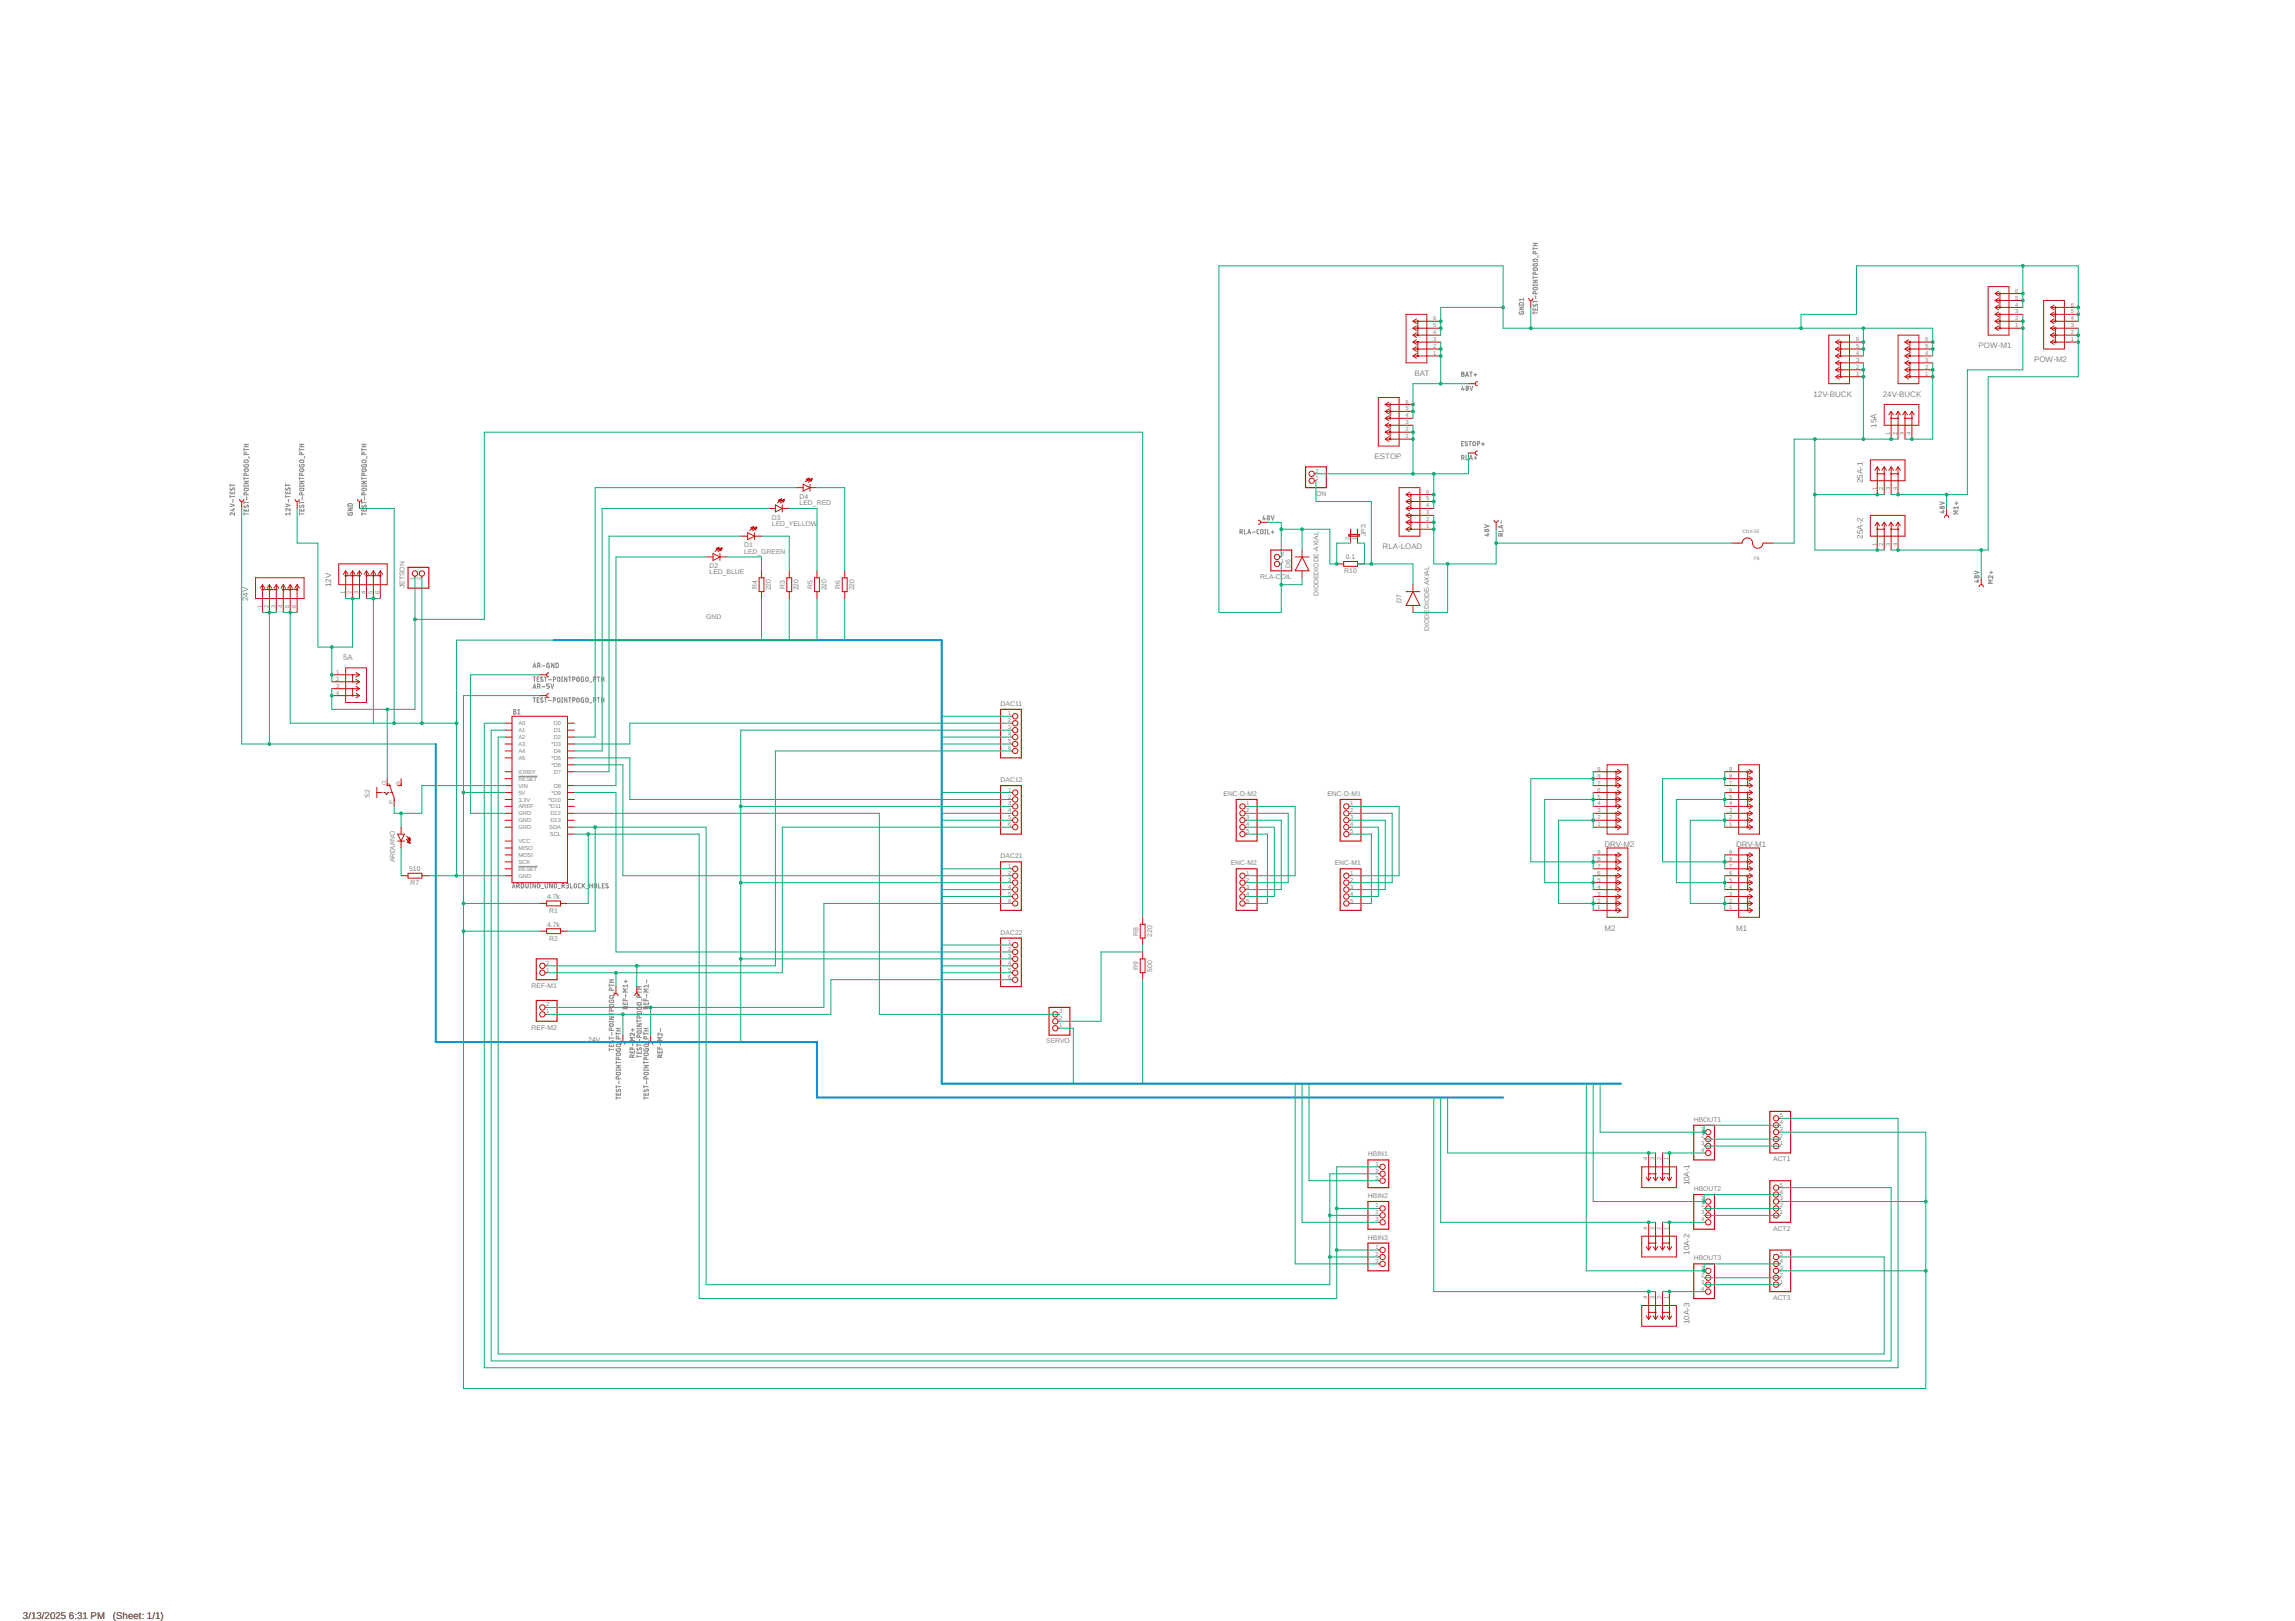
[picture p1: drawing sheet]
<svg xmlns="http://www.w3.org/2000/svg" width="841mm" height="594mm" viewBox="0 0 841 594" stroke-linecap="round" stroke-linejoin="round" font-family="sans-serif">
<defs><g id="words">
<g font-size="3.6">
<text x="8.4" y="593.1">3/13/2025 6:31 PM</text>
<text x="41.4" y="593.1">(Sheet: 1/1)</text>
</g>
<g font-size="2.9" fill="#808080">
<text x="725" y="127.6">POW-M1</text>
<text x="518.3" y="137.8">BAT</text>
<text x="745.4" y="132.7">POW-M2</text>
<text x="664.6" y="145.4">12V-BUCK</text>
<text x="690" y="145.4">24V-BUCK</text>
<text x="687.7" y="156.8" transform="rotate(-90 687.7 156.8)">15A</text>
<text x="503.7" y="168.3">ESTOP</text>
<text x="682.6" y="177" transform="rotate(-90 682.6 177)">25A-1</text>
<text x="682.6" y="197.4" transform="rotate(-90 682.6 197.4)">25A-2</text>
<text x="506.6" y="201.3">RLA-LOAD</text>
<text x="121.4" y="215.1" transform="rotate(-90 121.4 215.1)">12V</text>
<text x="90.9" y="220.2" transform="rotate(-90 90.9 220.2)">24V</text>
<text x="125.8" y="241.9">5A</text>
<text x="588" y="310.5">DRV-M2</text>
<text x="636.2" y="310.5">DRV-M1</text>
<text x="588" y="341">M2</text>
<text x="636.2" y="341">M1</text>
<text x="619.1" y="434.4" transform="rotate(-90 619.1 434.4)">10A-1</text>
<text x="619.1" y="459.8" transform="rotate(-90 619.1 459.8)">10A-2</text>
<text x="619.1" y="485.2" transform="rotate(-90 619.1 485.2)">10A-3</text>
</g>
<g font-size="2.5" fill="#808080">
<text x="293" y="185">LED_RED</text>
<text x="293" y="182.8">D4</text>
<text x="482.3" y="181.7">ON</text>
<text x="282.9" y="190.4">D3</text>
<text x="282.9" y="192.7">LED_YELLOW</text>
<text x="500.5" y="196.5" transform="rotate(-90 500.5 196.5)">JP3</text>
<text x="272.7" y="202.8">LED_GREEN</text>
<text x="272.7" y="200.5">D1</text>
<text x="260" y="208.2">D2</text>
<text x="473" y="208.2" transform="rotate(-90 473 208.2)">D6</text>
<text x="493.2" y="205">0.1</text>
<text x="148.3" y="215.5" transform="rotate(-90 148.3 215.5)">JETSON</text>
<text x="260" y="210.4">LED_BLUE</text>
<text x="277.4" y="215.9" transform="rotate(-90 277.4 215.9)">R4</text>
<text x="287.6" y="215.9" transform="rotate(-90 287.6 215.9)">R3</text>
<text x="297.7" y="215.9" transform="rotate(-90 297.7 215.9)">R5</text>
<text x="307.9" y="215.9" transform="rotate(-90 307.9 215.9)">R6</text>
<text x="461.8" y="212.2">RLA-COIL</text>
<text x="492.6" y="210.1">R10</text>
<text x="282.5" y="216.3" transform="rotate(-90 282.5 216.3)">220</text>
<text x="292.7" y="216.3" transform="rotate(-90 292.7 216.3)">220</text>
<text x="302.8" y="216.3" transform="rotate(-90 302.8 216.3)">220</text>
<text x="313" y="216.3" transform="rotate(-90 313 216.3)">220</text>
<text x="483.1" y="218.4" transform="rotate(-90 483.1 218.4)">DIODEDIODE-AXIAL</text>
<text x="513.6" y="220.9" transform="rotate(-90 513.6 220.9)">D7</text>
<text x="258.7" y="226.9">GND</text>
<text x="523.8" y="231.1" transform="rotate(-90 523.8 231.1)">DIODEDIODE-AXIAL</text>
<text x="366.6" y="258.7">DAC11</text>
<text x="366.6" y="286.6">DAC12</text>
<text x="135.6" y="292.3" transform="rotate(-90 135.6 292.3)">S2</text>
<text x="448.4" y="291.7">ENC-D-M2</text>
<text x="486.5" y="291.7">ENC-D-M1</text>
<text x="144.7" y="315.9" transform="rotate(-90 144.7 315.9)">ARDUINO</text>
<text x="366.6" y="314.5">DAC21</text>
<text x="451" y="317.1">ENC-M2</text>
<text x="489.1" y="317.1">ENC-M1</text>
<text x="149.9" y="319.2">510</text>
<text x="150.5" y="324.3">R7</text>
<text x="200.5" y="329.4">4.7k</text>
<text x="201.3" y="334.5">R1</text>
<text x="200.5" y="339.6">4.7k</text>
<text x="201.3" y="344.6">R2</text>
<text x="366.6" y="342.5">DAC22</text>
<text x="417.1" y="342.8" transform="rotate(-90 417.1 342.8)">R8</text>
<text x="422.2" y="343.3" transform="rotate(-90 422.2 343.3)">220</text>
<text x="417.1" y="355.5" transform="rotate(-90 417.1 355.5)">R9</text>
<text x="422.2" y="356" transform="rotate(-90 422.2 356)">500</text>
<text x="194.8" y="362">REF-M1</text>
<text x="194.8" y="377.3">REF-M2</text>
<text x="215.6" y="381.8">24V</text>
<text x="383.4" y="382.4">SERVO</text>
<text x="620.6" y="411.1">HBOUT1</text>
<text x="501.3" y="423.8">HBIN1</text>
<text x="649.8" y="425.5">ACT1</text>
<text x="620.6" y="436.5">HBOUT2</text>
<text x="501.3" y="439">HBIN2</text>
<text x="501.3" y="454.2">HBIN3</text>
<text x="649.8" y="450.9">ACT2</text>
<text x="620.6" y="461.9">HBOUT3</text>
<text x="649.8" y="476.3">ACT3</text>
</g>
<g font-size="2.1" fill="#808080">
<text x="738.5" y="107.2">6</text>
<text x="738.5" y="112.3">4</text>
<text x="738.5" y="109.8">5</text>
<text x="758.8" y="112.3">6</text>
<text x="525.2" y="119.9">5</text>
<text x="525.2" y="117.4">6</text>
<text x="738.5" y="119.9">1</text>
<text x="738.5" y="117.4">2</text>
<text x="738.5" y="114.9">3</text>
<text x="758.8" y="119.9">3</text>
<text x="758.8" y="117.4">4</text>
<text x="758.8" y="114.9">5</text>
<text x="525.2" y="125">3</text>
<text x="525.2" y="122.5">4</text>
<text x="680.1" y="125">6</text>
<text x="705.5" y="125">6</text>
<text x="758.8" y="125">1</text>
<text x="758.8" y="122.5">2</text>
<text x="525.2" y="130.1">1</text>
<text x="525.2" y="127.6">2</text>
<text x="680.1" y="130.1">4</text>
<text x="680.1" y="127.6">5</text>
<text x="705.5" y="130.1">4</text>
<text x="705.5" y="127.6">5</text>
<text x="680.1" y="137.7">1</text>
<text x="680.1" y="135.2">2</text>
<text x="680.1" y="132.6">3</text>
<text x="705.5" y="137.7">1</text>
<text x="705.5" y="135.2">2</text>
<text x="705.5" y="132.6">3</text>
<text x="515" y="147.9">6</text>
<text x="515" y="155.5">3</text>
<text x="515" y="153">4</text>
<text x="515" y="150.4">5</text>
<text x="515" y="160.6">1</text>
<text x="515" y="158">2</text>
<text x="692.7" y="159.3" transform="rotate(-90 692.7 159.3)">1</text>
<text x="695.2" y="159.3" transform="rotate(-90 695.2 159.3)">2</text>
<text x="697.7" y="159.3" transform="rotate(-90 697.7 159.3)">3</text>
<text x="700.3" y="159.3" transform="rotate(-90 700.3 159.3)">4</text>
<text x="482" y="173.2">2</text>
<text x="482" y="175.8">1</text>
<text x="687.6" y="179.7" transform="rotate(-90 687.6 179.7)">1</text>
<text x="690.1" y="179.7" transform="rotate(-90 690.1 179.7)">2</text>
<text x="692.7" y="179.7" transform="rotate(-90 692.7 179.7)">3</text>
<text x="695.2" y="179.7" transform="rotate(-90 695.2 179.7)">4</text>
<text x="522.6" y="185.9">4</text>
<text x="522.6" y="183.4">5</text>
<text x="522.6" y="180.8">6</text>
<text x="522.6" y="191">2</text>
<text x="522.6" y="188.5">3</text>
<text x="494.6" y="198" transform="rotate(-90 494.6 198)">2</text>
<text x="497.1" y="198" transform="rotate(-90 497.1 198)">1</text>
<text x="522.6" y="193.5">1</text>
<text x="469.3" y="203.7">2</text>
<text x="687.6" y="200" transform="rotate(-90 687.6 200)">1</text>
<text x="690.1" y="200" transform="rotate(-90 690.1 200)">2</text>
<text x="692.7" y="200" transform="rotate(-90 692.7 200)">3</text>
<text x="695.2" y="200" transform="rotate(-90 695.2 200)">4</text>
<text x="469.3" y="206.2">1</text>
<text x="151.7" y="212.7" transform="rotate(-90 151.7 212.7)">1</text>
<text x="154.3" y="212.7" transform="rotate(-90 154.3 212.7)">2</text>
<text x="126.3" y="217.8" transform="rotate(-90 126.3 217.8)">1</text>
<text x="128.9" y="217.8" transform="rotate(-90 128.9 217.8)">2</text>
<text x="131.4" y="217.8" transform="rotate(-90 131.4 217.8)">3</text>
<text x="133.9" y="217.8" transform="rotate(-90 133.9 217.8)">4</text>
<text x="136.5" y="217.8" transform="rotate(-90 136.5 217.8)">5</text>
<text x="139" y="217.8" transform="rotate(-90 139 217.8)">6</text>
<text x="95.8" y="222.8" transform="rotate(-90 95.8 222.8)">1</text>
<text x="98.4" y="222.8" transform="rotate(-90 98.4 222.8)">2</text>
<text x="100.9" y="222.8" transform="rotate(-90 100.9 222.8)">3</text>
<text x="103.5" y="222.8" transform="rotate(-90 103.5 222.8)">4</text>
<text x="106" y="222.8" transform="rotate(-90 106 222.8)">5</text>
<text x="108.5" y="222.8" transform="rotate(-90 108.5 222.8)">6</text>
<text x="123.1" y="246.9">1</text>
<text x="123.1" y="249.4">2</text>
<text x="123.1" y="252">3</text>
<text x="123.1" y="254.5">4</text>
<text x="369.5" y="262.1">1</text>
<text x="189.9" y="265.8">A0</text>
<text x="189.9" y="268.3">A1</text>
<text x="202.9" y="265.8">D0</text>
<text x="202.9" y="268.4">D1</text>
<text x="369.5" y="264.7">2</text>
<text x="369.5" y="267.2">3</text>
<text x="369.5" y="269.7">4</text>
<text x="189.9" y="270.8">A2</text>
<text x="189.9" y="273.4">A3</text>
<text x="189.9" y="275.9">A4</text>
<text x="202.1" y="273.4">*D3</text>
<text x="202.9" y="270.8">D2</text>
<text x="202.9" y="275.9">D4</text>
<text x="369.5" y="272.3">5</text>
<text x="369.5" y="274.8">6</text>
<text x="189.9" y="278.5">A5</text>
<text x="202.1" y="278.5">*D5</text>
<text x="202.1" y="281">*D6</text>
<text x="141.6" y="287.5" transform="rotate(-90 141.6 287.5)">O</text>
<text x="146.6" y="287.5" transform="rotate(-90 146.6 287.5)">S</text>
<text x="189.9" y="286.1">RESET</text>
<text x="189.9" y="283.5">IOREF</text>
<text x="202.9" y="283.5">D7</text>
<text x="585.3" y="287.5">7</text>
<text x="585.3" y="285">8</text>
<text x="585.3" y="282.4">9</text>
<text x="633.6" y="287.5">7</text>
<text x="633.6" y="285">8</text>
<text x="633.6" y="282.4">9</text>
<text x="189.9" y="288.6">VIN</text>
<text x="189.9" y="291.2">5V</text>
<text x="189.9" y="293.7">3.3V</text>
<text x="200.9" y="293.7">*D10</text>
<text x="202.1" y="291.2">*D9</text>
<text x="202.9" y="288.6">D8</text>
<text x="369.5" y="290.1">1</text>
<text x="369.5" y="292.6">2</text>
<text x="585.3" y="292.6">5</text>
<text x="585.3" y="290.1">6</text>
<text x="633.6" y="292.6">5</text>
<text x="633.6" y="290.1">6</text>
<text x="144.1" y="294.7" transform="rotate(-90 144.1 294.7)">P</text>
<text x="189.9" y="296.2">AREF</text>
<text x="189.9" y="298.8">GND</text>
<text x="201.1" y="296.2">*D11</text>
<text x="201.7" y="298.8">D12</text>
<text x="369.5" y="295.1">3</text>
<text x="369.5" y="297.7">4</text>
<text x="456.6" y="295.1">1</text>
<text x="456.6" y="297.7">2</text>
<text x="494.7" y="295.1">1</text>
<text x="494.7" y="297.7">2</text>
<text x="585.3" y="297.7">3</text>
<text x="585.3" y="295.1">4</text>
<text x="633.6" y="297.7">3</text>
<text x="633.6" y="295.1">4</text>
<text x="189.9" y="301.3">GND</text>
<text x="189.9" y="303.9">GND</text>
<text x="201.3" y="303.9">SDA</text>
<text x="201.7" y="301.3">D13</text>
<text x="369.5" y="300.2">5</text>
<text x="369.5" y="302.8">6</text>
<text x="456.6" y="300.2">3</text>
<text x="456.6" y="302.8">4</text>
<text x="456.6" y="305.3">5</text>
<text x="494.7" y="300.2">3</text>
<text x="494.7" y="302.8">4</text>
<text x="494.7" y="305.3">5</text>
<text x="585.3" y="302.8">1</text>
<text x="585.3" y="300.2">2</text>
<text x="633.6" y="302.8">1</text>
<text x="633.6" y="300.2">2</text>
<text x="189.9" y="308.9">VCC</text>
<text x="189.9" y="311.5">MISO</text>
<text x="201.5" y="306.4">SCL</text>
<text x="189.9" y="314">MOSI</text>
<text x="189.9" y="316.6">SCK</text>
<text x="585.3" y="315.5">8</text>
<text x="585.3" y="312.9">9</text>
<text x="633.6" y="315.5">8</text>
<text x="633.6" y="312.9">9</text>
<text x="189.9" y="319.1">RESET</text>
<text x="189.9" y="321.6">GND</text>
<text x="369.5" y="318">1</text>
<text x="369.5" y="320.5">2</text>
<text x="369.5" y="323.1">3</text>
<text x="456.6" y="320.5">1</text>
<text x="456.6" y="323.1">2</text>
<text x="494.7" y="320.5">1</text>
<text x="494.7" y="323.1">2</text>
<text x="585.3" y="323.1">5</text>
<text x="585.3" y="320.5">6</text>
<text x="585.3" y="318">7</text>
<text x="633.6" y="323.1">5</text>
<text x="633.6" y="320.5">6</text>
<text x="633.6" y="318">7</text>
<text x="369.5" y="325.6">4</text>
<text x="369.5" y="328.2">5</text>
<text x="456.6" y="325.6">3</text>
<text x="456.6" y="328.2">4</text>
<text x="494.7" y="325.6">3</text>
<text x="494.7" y="328.2">4</text>
<text x="585.3" y="328.2">3</text>
<text x="585.3" y="325.6">4</text>
<text x="633.6" y="328.2">3</text>
<text x="633.6" y="325.6">4</text>
<text x="369.5" y="330.7">6</text>
<text x="456.6" y="330.7">5</text>
<text x="494.7" y="330.7">5</text>
<text x="585.3" y="333.2">1</text>
<text x="585.3" y="330.7">2</text>
<text x="633.6" y="333.2">1</text>
<text x="633.6" y="330.7">2</text>
<text x="369.5" y="345.9">1</text>
<text x="200.1" y="353.6">2</text>
<text x="369.5" y="348.5">2</text>
<text x="369.5" y="351">3</text>
<text x="369.5" y="353.6">4</text>
<text x="200.1" y="356.1">1</text>
<text x="369.5" y="356.1">5</text>
<text x="369.5" y="358.6">6</text>
<text x="200.1" y="371.3">1</text>
<text x="200.1" y="368.8">2</text>
<text x="388.1" y="371.3">3</text>
<text x="388.1" y="376.4">1</text>
<text x="388.1" y="373.9">2</text>
<text x="652.2" y="411.9">4</text>
<text x="652.2" y="409.4">5</text>
<text x="623.4" y="414.5">1</text>
<text x="623.4" y="417">2</text>
<text x="623.4" y="419.6">3</text>
<text x="652.2" y="419.6">1</text>
<text x="652.2" y="417">2</text>
<text x="652.2" y="414.5">3</text>
<text x="603.8" y="425.2" transform="rotate(-90 603.8 425.2)">4</text>
<text x="606.3" y="425.2" transform="rotate(-90 606.3 425.2)">3</text>
<text x="608.8" y="425.2" transform="rotate(-90 608.8 425.2)">2</text>
<text x="611.4" y="425.2" transform="rotate(-90 611.4 425.2)">1</text>
<text x="623.4" y="422.1">4</text>
<text x="504.1" y="427.2">1</text>
<text x="504.1" y="429.7">2</text>
<text x="504.1" y="432.3">3</text>
<text x="652.2" y="437.3">4</text>
<text x="652.2" y="434.8">5</text>
<text x="504.1" y="442.4">1</text>
<text x="623.4" y="439.9">1</text>
<text x="623.4" y="442.4">2</text>
<text x="652.2" y="442.4">2</text>
<text x="652.2" y="439.9">3</text>
<text x="504.1" y="445">2</text>
<text x="504.1" y="447.5">3</text>
<text x="623.4" y="445">3</text>
<text x="623.4" y="447.5">4</text>
<text x="652.2" y="445">1</text>
<text x="603.8" y="450.6" transform="rotate(-90 603.8 450.6)">4</text>
<text x="606.3" y="450.6" transform="rotate(-90 606.3 450.6)">3</text>
<text x="608.8" y="450.6" transform="rotate(-90 608.8 450.6)">2</text>
<text x="611.4" y="450.6" transform="rotate(-90 611.4 450.6)">1</text>
<text x="504.1" y="457.7">1</text>
<text x="504.1" y="460.2">2</text>
<text x="652.2" y="460.2">5</text>
<text x="504.1" y="462.7">3</text>
<text x="623.4" y="465.3">1</text>
<text x="623.4" y="467.8">2</text>
<text x="652.2" y="467.8">2</text>
<text x="652.2" y="465.3">3</text>
<text x="652.2" y="462.7">4</text>
<text x="623.4" y="470.4">3</text>
<text x="623.4" y="472.9">4</text>
<text x="652.2" y="470.4">1</text>
<text x="603.8" y="476" transform="rotate(-90 603.8 476)">4</text>
<text x="606.3" y="476" transform="rotate(-90 606.3 476)">3</text>
<text x="608.8" y="476" transform="rotate(-90 608.8 476)">2</text>
<text x="611.4" y="476" transform="rotate(-90 611.4 476)">1</text>
</g>
<g font-size="1.8" fill="#808080">
<text x="638.5" y="195.2">CNX-02</text>
<text x="642.7" y="205.4">F9</text>
</g>
</g></defs>
<path d="M83.5 88.5l682.5 420.5M766 88.5l-682.5 420.5" fill="none" stroke="#fff" stroke-width=".37"/>
<g fill="none" stroke="#808080" stroke-width=".37">
<path d="M561.8 96.6l.2 .8 1.4-.1v-.7h-.9v.2M561.8 90.7v.9M561.8 91.1h1.6M561.8 90h1.6M561.8 89.2h1.6M562 98.2h1.2l.2 .6-1.4 .2-.2-.4zM562 95h1.2l.2 .6-1.4 .2-.2-.4zM562.5 89.2v.8M562.7 93l-.2-.9h-.5l-.2 .9h1.6M563.6 93.6v.8M556.7 114.2l.2 .9 1.4-.2v-.7h-.9v.3M556.7 112.6h1.6l-1.6 .9h1.6"/>
<path d="M556.9 111h1.2l.2 .8h-1.6zM558.3 109.3v.9M558.3 109.7h-1.6l.4 .5M561.8 114.7h1.6M561.8 101.2v.9M561.8 104.3v.3M561.8 110.1v.9M561.8 112.9v.7h1.6v-.7M561.8 114.2v.9M561.8 110.5h1.6M561.8 104.4h1.6M561.8 102.7h1.6l-1.6 .9h1.6"/>
<path d="M561.8 101.6h1.6M561.9 111.5l-.1 .6 .3 .2 .8-.8h.3l.2 .3-.2 .6M562 105.3h1.2l.2 .6-.5 .3-.9-.1-.2-.4zM562.5 113.1v.5M562.7 107.7l-.2-.9h-.5l-.2 .9h1.6M562.7 100.5l-.2-.8-.7 .2v.6h1.6M562.8 108.4v1.1M563.4 104.3v.3M535.6 136.4l.8 .1v.4l-.3 .2 .4 .2-.2 .6-.7 .1zM535.6 137.1h.5M537 138l.6-1.6 .5 1.6M537.2 137.6h.8"/>
<path d="M538.6 136.4h.9M539 136.4v1.6M540 137.3h1.1M540.6 136.8v1.1M536 141.4l-.4 1.3h.9M536.3 142.3v.7M538.6 141.4l.6 1.6 .5-1.6M84.3 177.8h1.7M84.3 177.3v.9M84.5 178.8l-.1 .6 .3 .2 .7-.8h.4l.2 .3-.3 .6M89.4 170.2l.2 .9 1.4-.2 .1-.7h-1v.3M89.4 178.1h1.7"/>
<path d="M89.4 176.4h1.7l-1.7 .8h1.7M89.4 175.3h1.7M89.4 164.8h1.7M89.4 163.7h1.7M89.4 162.8h1.7M89.4 164.3v.9M89.4 174.8v.9M89.4 177.9v.4M89.5 179.1l1.1-.2 .5 .5-.3 .3-.9 .1-.4-.2zM89.5 168.8l1.1-.2 .5 .4-.5 .5h-.7l-.4-.3zM89.7 171.9h1.1l.2 .6-1.3 .2-.3-.4zM90.1 162.8v.9"/>
<path d="M90.3 174.2l-.2-.8-.6 .1-.1 .7h1.7M90.3 166.6v-.7l-.4-.2-.4 .2-.1 .7h1.7M91.1 177.9v.4M91.2 167.3v.7M104.6 177.3v.9M104.6 177.8h1.7M104.8 178.8l-.1 .6 .3 .2 .7-.8h.4l.2 .3-.3 .6M109.7 170.2l.1 .7 .3 .2h1.1l.2-.9h-1v.3M109.7 178.1h1.7M109.7 176.4h1.7l-1.7 .8h1.7M109.7 175.3h1.7M109.7 164.8h1.7"/>
<path d="M109.7 163.7h1.7M109.7 162.8h1.7M109.7 164.3v.9M109.7 174.8v.9M109.7 177.9v.4M110 178.9h1.1l.3 .5-.3 .3h-1.1l-.3-.3zM110 171.9h1.1l.2 .6-1.3 .2-.3-.4zM110 168.7l.9-.1 .5 .4-.5 .5h-.7l-.5-.5zM110.4 162.8v.9M110.7 174.2l-.1-.7-.6-.1-.3 .8h1.7M110.7 166.6l-.1-.7-.4-.2-.4 .2-.1 .7h1.7M111.4 177.9v.4"/>
<path d="M111.5 167.3v.7M132.6 170.2v.7l.4 .2h1l.2-.9h-.9v.3M132.6 164.3v.9M132.6 174.8v.9M132.6 177.9v.4M132.6 178.1h1.6M132.6 176.4h1.6l-1.6 .8h1.6M132.6 175.3h1.6M132.6 164.8h1.6M132.6 163.7h1.6M132.6 162.8h1.6M132.8 178.9h1.2l.2 .5-.2 .3h-1.2l-.2-.3z"/>
<path d="M132.8 171.9h1.2l.2 .6-1.4 .2-.2-.4zM132.8 168.7l1-.1 .4 .4-.4 .5h-.7l-.5-.5zM133.3 162.8v.9M133.5 174.2l-.1-.7-.6-.1-.2 .8h1.6M133.5 166.6l-.1-.7-.3-.2-.4 .2-.1 .7h1.6M134.2 177.9v.4M134.4 167.3v.7M535.6 167.7h.5M535.6 162.5h.6M536.1 167.7l.4-.2v-.5l-.9-.2v1.6M536.2 167.7l.3 .7M536.4 161.8h-.8v1.6h.8"/>
<path d="M537.3 166.8v1.6h.7M537.7 161.9l-.6-.1-.2 .3 .8 .7v.4l-.3 .2-.5-.2M538.3 161.8h.9M538.4 168.4l.6-1.6 .5 1.6M538.6 168h.8M538.7 161.8v1.6M539.8 162l.4-.2 .4 .2-.2 1.3-.6-.1zM540.1 167.8h1.1M540.6 167.3v1.1M541.4 162.6h.6l.2-.6-.8-.2v1.6M542.9 162.7h1.1M543.4 162.2v1.1"/>
<path d="M84.3 181.9h1.7M84.3 180.2v.7h1.7v-.7M84.3 184.7l1.7 .5-1.7 .5M84.3 181.5v.9M85 180.3v.6M85.3 186.6h.7M85.3 183v1.1M85.6 186.3v.9l-1.3-.3M86 187.9v.9l-1-.8a.44 .44 0 0 0-.7 .1 .44 .44 0 0 0 .4 .7M89.4 188.3h1.7M89.4 186.5v.7h1.7v-.7M89.4 184.1h1.7"/>
<path d="M89.4 183.7v.9M89.4 187.9v.9M89.5 185.2v.6l.3 .2 .7-.8h.3l.3 .3-.3 .5M90.1 186.7v.5M90.3 181.3l-.2-.8-.6 .1-.1 .7h1.7M90.4 182v1.1M104.6 180.2v.7h1.7v-.7M104.6 184.7l1.7 .5-1.7 .5M104.6 181.9h1.7M104.6 181.5v.9M105.4 180.3v.6M105.7 183v1.1"/>
<path d="M106.3 186.3v.9l-.9-.8a.44 .44 0 0 0-.7 .2 .44 .44 0 0 0 .3 .6M106.3 188.3h-1.7l.4 .5M106.3 187.9v.9M109.7 188.3h1.7M109.7 186.5v.7h1.7v-.7M109.7 184.1h1.7M109.7 183.7v.9M109.7 187.9v.9M109.9 185.2l-.1 .6 .3 .2 .7-.8h.4l.2 .3-.3 .5M110.4 186.7v.5M110.7 181.3l-.3-.8-.6 .1-.1 .7h1.7M110.7 182v1.1"/>
<path d="M127.5 187.9l.2 .8 1.4-.1 .1-.7h-1v.2M127.5 186.2h1.7l-1.7 .9h1.7M127.7 184.6h1.2l.3 .8h-1.7zM132.6 188.3h1.6M132.6 183.7v.9M132.6 186.5v.7h1.6v-.7M132.6 187.9v.9M132.6 184.1h1.6M132.7 185.2l-.1 .6 .4 .2 .7-.8h.3l.2 .3-.2 .5M133.3 186.7v.5M133.5 181.3l-.1-.7-.6-.1-.2 .8h1.6M133.6 182v1.1"/>
<path d="M454.4 194.9l.9-.2v-.5l-.9-.2v1.6M455 194.9l.3 .7M456 194v1.6h.7M457.2 195.6l.6-1.6 .5 1.6M457.4 195.2h.8M458.9 195h1.1M461.4 194l-.6 .1-.2 .3 .1 1.1 .7 .1M462 194.2l.4-.2 .4 .2 .1 1-.3 .4-.6-.2zM463.2 188.9l-.4 1.3h.9M463.4 189.8v.7M463.5 194h.3M463.5 195.6h.3"/>
<path d="M463.7 194v1.6M464.5 194v1.6h.7M465.8 188.9l.5 1.6 .6-1.6M465.8 195h1.1M466.3 194.4v1.1M544 192.3l1.6 .5-1.6 .5M544.9 195.7h.7M545.3 195.5v.9l-1.3-.4M550 196.4l-.2-.9h-.5l-.2 .9h1.6M550.1 190.8v1.1M550.3 192.6v.8M550.7 195.5l-.7 .3"/>
<path d="M550.7 194.1v.7h-1.6M550.7 192.5l-1.6 .5 1.6 .5M710.9 183.9l1.6 .5-1.6 .5M711.8 187.3h.7M712.1 187.1v.9l-1.2-.4M716.4 184.4h1.1M716.9 183.9v1M717.5 187.2h-1.6l.9 .5-.9 .6h1.6M717.5 186.1h-1.6l.4 .4M717.5 185.6v.9M723.6 209.3l1.6 .5-1.6 .5M724.5 212.7h.7"/>
<path d="M724.8 212.4v1l-1.2-.4M729.1 209.8h1.1M729.6 209.3v1M730.2 211v.9l-.8-.8a.44 .44 0 0 0-.7 .1 .44 .44 0 0 0 .3 .7M730.2 212.6h-1.6l.9 .5-.9 .6h1.6M195.3 255.7h.9M195.3 248.1h.9M195.3 252.3l.6-1.7 .5 1.7M195.3 244.6l.6-1.6 .5 1.6M195.5 251.8h.8M195.5 244.2h.8M195.8 248.1v1.6"/>
<path d="M195.8 255.7v1.6M196.8 256.4h.6M196.8 248.8h.6M197 251.5h.7l.2-.6-.9-.3v1.7M197 243.9l.7-.1 .2-.6-.9-.2v1.6M197.6 248.1h-.8v1.6h.8M197.6 255.7h-.8v1.6h.8M197.6 251.5l.4 .8M197.6 243.9l.4 .7M198.6 251.6h1.1M198.6 244h1.1M198.9 255.9l-.6-.2-.2 .4 .8 .7v.3l-.3 .2-.5-.2"/>
<path d="M198.9 248.2l-.6-.1-.2 .4 .8 .7v.3l-.3 .2-.5-.2M199.5 255.7h.9M199.5 248.1h.9M199.9 248.1v1.6M199.9 255.7v1.6M201 256.7h1.1M201 249.1h1.1M201.3 250.6h-.9v.7h.5l.4 .4-.2 .5-.7 .1M201.3 243l-.9 .2 .2 1.4h.7v-.9h-.3M201.8 250.6l.6 1.7 .5-1.7M202.8 256.6l.8-.2-.1-.6-.7-.1v1.6M202.8 249l.8-.2-.1-.6-.7-.1v1.6"/>
<path d="M203 243v1.6l-.9-1.6v1.6M203.8 243l.8 .2v1.2l-.4 .2h-.4zM204.3 255.9l.4-.2 .4 .2-.1 1.4-.7-.2zM204.3 248.3l.4-.2 .4 .2-.1 1.3-.7-.1zM205.8 255.7h.4M205.8 257.3h.4M205.8 248.1h.4M205.8 249.7h.4M206 248.1v1.6M206 255.7v1.6M207.7 248.1v1.6l-.9-1.6v1.6M207.7 255.7v1.6l-.9-1.6v1.6"/>
<path d="M208.4 255.7h.9M208.4 248.1h.9M208.8 248.1v1.6M208.8 255.7v1.6M209.9 256.6l.8-.2-.1-.6-.7-.1v1.6M209.9 249l.8-.2-.1-.6-.7-.1v1.6M211.4 255.9l.4-.2 .4 .2v1.2l-.4 .2-.4-.2zM211.4 248.3l.4-.2 .4 .2v1.2l-.4 .2-.4-.2zM213.9 255.7l-.9 .2 .1 1.4h.8v-.9h-.3M213.9 248.1l-.9 .2 .1 1.4h.8v-.9h-.3M214.7 255.9l.4-.2 .4 .5v.7l-.4 .4-.5-.4zM214.7 248.3l.4-.2 .4 .4v.8l-.4 .4-.5-.4z"/>
<path d="M216.1 257.5h.7M216.1 249.9h.7M217.5 256.6l.8-.2-.2-.6-.6-.1v1.6M217.5 249l.6-.1 .2-.6-.8-.2v1.6M218.9 255.7h.9M218.9 248.1h.9M219.3 248.1v1.6M219.3 255.7v1.6M220.4 256.4h.9M220.4 248.1v1.6M220.4 255.7v1.6M220.4 248.8h.9"/>
<path d="M221.3 248.1v1.6M221.3 255.7v1.6M188.2 260l.8 .2-.3 .5 .4 .3v.4l-.4 .3h-.5zM188.2 260.7h.5M189.7 261.7h.9M189.7 260.4l.5-.4v1.7M189.9 284.4h7.1M189.9 317.5h7.1M187.7 325.4l.6-1.6 .5 1.6M187.8 325h.8M189.4 324.7h.5M189.9 324.7l.3-.3v-.4l-.8-.2v1.6"/>
<path d="M189.9 324.7l.4 .7M191 323.8l.9 .2v1l-.2 .3-.7 .1zM192.7 323.8v1.4l.4 .2 .4-.2 .1-1.4M194.3 323.8h.3M194.3 325.4h.3M194.4 323.8v1.6M196.2 323.8v1.6l-.9-1.6v1.6M197 324l.4-.2 .3 .2 .1 1-.2 .3-.6-.1zM198.4 325.6h.7M199.8 323.8v1.2l.4 .4 .4-.2 .1-1.4M202.4 323.8v1.6l-1-1.6v1.6M203.1 324l.4-.2 .4 .2-.1 1.3-.7-.1z"/>
<path d="M204.6 325.6h.7M206 324.7l.6-.1 .2-.4-.2-.4h-.6v1.6M206.5 324.7l.3 .7M207.5 323.8h.7l.2 .3-.2 .3-.6 .1M207.9 324.5l.4 .2v.5l-.8 .2M209.1 323.8v1.6h.7M210.6 323.8l.6 .2-.1 1.3h-.5l-.2-.3zM212.7 323.8h-.6l-.1 .3v1.1l.7 .2M213.4 323.8v1.6M213.7 324.4l.5 1M214.2 323.8l-.8 .9M214.8 325.6h.7"/>
<path d="M216.1 324.5h.9M216.1 323.8v1.6M217 323.8v1.6M217.8 324l.4-.2 .4 .2-.2 1.3-.6-.1zM219.4 323.8v1.6h.7M220.7 324.5h.6M221.4 323.8h-.7v1.6h.7M222.8 323.9l-.6-.1-.2 .3 .8 .8v.3l-.3 .2-.5-.2M223.3 360h1.6M223.3 359.1h1.6M224 359.1v.9M228.8 359.6h1.1"/>
<path d="M229.3 359.1v1M236.9 359.1v1M223.3 366.5l.1 .8 1.4-.1 .1-.7h-.9v.2M223.3 360.6v.9M223.3 371.1v.9M223.3 374.2v.4M223.3 379.9v1M223.3 374.4h1.6M223.3 372.6h1.6l-1.6 .9h1.6M223.3 371.6h1.6M223.3 361h1.6M223.3 375.4l1.2-.2 .3 .2v.4l-1.3 .2z"/>
<path d="M223.3 368.3l1.4-.2 .1 .7-1.3 .1zM223.3 365.1l1.2-.3 .3 .3v.4l-1.1 .3-.4-.3zM224.2 377.6l-.1-.7-.6-.2-.2 .9h1.6M224.2 370.5l-.1-.7-.6-.2-.2 .9h1.6M224.2 362.9l-.1-.7-.6-.2-.2 .9h1.6M224.2 378.3v1.1M224.9 374.2v.4M225 363.5v.7M225.8 378.3v1M225.8 378.8h1.6M225.8 377.7h1.6M225.8 376.9h1.6"/>
<path d="M226.5 376.9v.8M228.3 365.9v.8h1.7M228.3 367.3v.7h1.7v-.7M229.1 365.9v.8M229.1 367.5v.5M229.2 369.7l-.2-.9-.6 .2-.1 .7h1.7M229.3 364.3v1.1M230 362.5h-1.7l.9 .5-.9 .5h1.7M230 368.7l-.8 .4M230 360.8v.9M230 361.3h-1.7l.4 .4M231.3 377.4h1.1"/>
<path d="M231.9 376.9v1M232.5 378.6v.9l-.9-.7a.45 .45 0 0 0-.7 .1 .45 .45 0 0 0 .3 .6M233.4 369l.2 .9 1.4-.2v-.7h-.9v.3M233.4 376.9h1.6M233.4 375.2h1.6l-1.6 .8h1.6M233.4 363.1v.9M233.4 373.6v.9M233.4 376.7v.4M233.4 374.1h1.6M233.4 363.6h1.6M233.4 362.5h1.6M233.4 361.6h1.6"/>
<path d="M233.5 377.9l1.1-.2 .4 .2v.5l-1.4 .1zM233.5 367.6l1.1-.2 .4 .2v.4l-1.2 .3-.3-.3zM233.6 370.7h1.2l.2 .6-1.4 .2-.2-.4zM234.1 361.6v.9M234.3 373l-.2-.8-.6 .1-.1 .7h1.6M234.3 365.4v-.7l-.7-.1-.2 .8h1.6M235 376.7v.4M235.2 366.1v.7M236 378.8h1.6M236 377.7h1.6M236 376.9h1.6M236 365.9v.8h1.6"/>
<path d="M236 367.3v.7h1.6v-.7M236 378.3v1M236.7 365.9v.8M236.7 367.5v.5M236.7 376.9v.8M236.9 369.7l-.3-.9-.6 .2v.7h1.6M236.9 364.3v1.1M237.6 360.8v.9M237.6 362.5h-1.6l.9 .5-.9 .5h1.6M237.6 361.3h-1.6l.3 .4M237.6 368.7l-.7 .4M242 376.9v1"/>
<path d="M242.7 378.6v.9l-.9-.7a.45 .45 0 0 0-.8 .1 .45 .45 0 0 0 .4 .6M223.3 384.6h1.6M223.3 382.8v.7h1.6v-.7M223.3 384.1v.9M223.3 380.4h1.6M223.4 381.5l-.1 .6 .3 .1 .7-.8h.4l.2 .3-.2 .6M224 383v.5M225.8 384.3l.2 .8 1.4-.1v-.7h-.9v.2M225.8 388.9v.9M225.8 392v.3M225.8 397.7v1M225.8 398.2h1.6"/>
<path d="M225.8 392.1h1.6M225.8 390.4h1.6l-1.6 .9h1.6M225.8 389.3h1.6M225.8 393.1l1.4-.1 .2 .6-1.4 .2zM225.8 386.1l1.4-.2 .2 .6-1.4 .2zM225.8 382.9l1.2-.3 .4 .3v.4l-1.2 .2-.4-.2zM225.9 399.2l-.1 .6 .3 .2 .8-.8h.3l.2 .3-.2 .5M226.7 395.4l-.2-.9-.7 .2v.7h1.6M226.7 388.2l-.2-.8-.7 .2v.6h1.6M226.7 380.7l-.2-.9-.7 .2v.7h1.6M226.8 396.1v1.1M227.4 392v.3"/>
<path d="M227.6 381.3v.7M230.9 383.7v.7h1.6M230.9 385.1v.7h1.6v-.7M231.6 383.7v.7M231.6 385.3v.5M231.8 387.4l-.1-.7-.4-.2-.4 .2v.7h1.6M231.9 382.1v1M232.5 386.5l-.7 .4M232.5 380.2h-1.6l.9 .6-.9 .5h1.6M233.4 387.1h1.6M233.4 382.5v.9M233.4 385.3v.7h1.6v-.7"/>
<path d="M233.4 386.7v.9M233.4 382.9h1.6M233.6 384l-.1 .6 .3 .2 .7-.8h.4l.1 .3-.2 .5M234.1 385.5v.5M234.3 380.1v-.7l-.7-.1-.2 .8h1.6M234.4 380.8v1.1M236 384.3l.1 .8 1.4-.1 .1-.7h-.9v.2M236 398.2h1.6M236 392.1h1.6M236 390.4h1.6l-1.6 .9h1.6M236 389.3h1.6M236 388.9v.9"/>
<path d="M236 392v.3M236 397.7v1M236 393.1l1.4-.1 .1 .6-1.3 .2zM236 386.1l1.4-.2 .1 .6-1.3 .2zM236 382.9l1.1-.3 .4 .3v.4l-1.1 .2-.4-.2zM236.1 399.2l-.1 .6 .3 .2 .7-.8h.4l.2 .3-.2 .5M236.9 395.4l-.3-.9-.6 .2v.7h1.6M236.9 388.2l-.3-.8-.6 .2v.6h1.6M236.9 380.7l-.3-.9-.6 .2v.7h1.6M236.9 396.1v1.1M237.6 392v.3M237.7 381.3v.7"/>
<path d="M241 385.1v.7h1.7v-.7M241 383.7v.7h1.7M241.8 383.7v.7M241.8 385.3v.5M241.9 387.4v-.7l-.4-.2-.4 .2-.1 .7h1.7M242 382.1v1M242.7 380.2h-1.7l.9 .6-.9 .5h1.7M242.7 386.5l-.8 .4M225.8 402.3h1.6M225.8 400.6v.7h1.6v-.7M225.8 401.9v.9M226.5 400.7v.6"/>
<path d="M236 402.3h1.6M236 400.6v.7h1.6v-.7M236 401.9v.9M236.7 400.7v.6"/>
<circle cx="537.6" cy="142.6" r=".46"/>
<circle cx="537.6" cy="141.8" r=".37"/>
<circle cx="464.8" cy="190.1" r=".46"/>
<circle cx="464.8" cy="189.3" r=".37"/>
<circle cx="544.4" cy="194.4" r=".37"/>
<circle cx="545.2" cy="194.4" r=".46"/>
<circle cx="711.2" cy="186" r=".37"/>
<circle cx="712" cy="186" r=".45"/>
<circle cx="723.9" cy="211.3" r=".35"/>
<circle cx="724.7" cy="211.4" r=".46"/>
</g>
<g fill="none" stroke="#c90d0c" stroke-width=".37">
<path d="M271.4 196.5h2.6M274 195.2l2.5 1.3-2.5 1.2zM276.1 193l-1.4 1.4M276.5 195.2v2.5M276.5 196.5h2.6M277.3 193.2l-1.4 1.4M185.1 265h2.5M185.1 267.5h2.5M185.1 270.1h2.5M185.1 272.6h2.5M185.1 275.2h2.5M185.1 277.7h2.5"/>
<path d="M187.6 262.5h20.3v60.9h-20.3zM207.9 265h2.6M207.9 267.5h2.6M207.9 270.1h2.6M207.9 272.6h2.6M207.9 275.2h2.6M207.9 277.7h2.6M185.1 282.8h2.5M185.1 287.9h2.5M185.1 290.4h2.5M185.1 292.9h2.5M185.1 295.5h2.5"/>
<path d="M185.1 298h2.5M185.1 285.3h2.5M207.9 280.2h2.6M207.9 282.8h2.6M207.9 287.9h2.6M207.9 290.4h2.6M207.9 292.9h2.6M207.9 295.5h2.6M207.9 298h2.6M185.1 300.6h2.5M185.1 303.1h2.5M185.1 308.2h2.5"/>
<path d="M185.1 310.7h2.5M185.1 313.3h2.5M185.1 315.8h2.5M185.1 318.3h2.5M207.9 300.6h2.6M207.9 303.1h2.6M207.9 305.6h2.6M185.1 320.9h2.5M197.8 331h2.5M200.3 330.2h5.1v1.7h-5.1zM205.4 331h2.5M197.8 341.2h2.5"/>
<path d="M200.3 340.3h5.1v1.8h-5.1zM205.4 341.2h2.5"/>
</g>
<path d="M275.1 193.4l1.1-.4-.4 1.1z" fill-rule="evenodd" fill="#c90d0c"/>
<path d="M275.1 193.4l1.1-.4-.4 1.1z" fill="none" stroke="#c90d0c" stroke-width=".37"/>
<path d="M276.3 193.5l1.1-.4-.5 1.1z" fill-rule="evenodd" fill="#c90d0c"/>
<path d="M276.3 193.5l1.1-.4-.5 1.1zM258.7 204.1h2.6M261.3 202.8l2.5 1.3-2.5 1.3zM263.4 200.7l-1.4 1.4M263.8 202.8v2.6M263.8 204.1h2.6M264.6 200.8l-1.4 1.4" fill="none" stroke="#c90d0c" stroke-width=".37"/>
<path d="M262.4 201l1.1-.4-.4 1.1z" fill-rule="evenodd" fill="#c90d0c"/>
<path d="M262.4 201l1.1-.4-.4 1.1z" fill="none" stroke="#c90d0c" stroke-width=".37"/>
<path d="M263.6 201.1l1.1-.4-.5 1.1z" fill-rule="evenodd" fill="#c90d0c"/>
<path d="M281.6 186.3h2.5M284.1 185l2.6 1.3-2.6 1.3zM286.3 182.9l-1.4 1.4M286.7 185v2.6M286.7 186.3h2.5M287.4 183l-1.4 1.4M263.6 201.1l1.1-.4-.5 1.1z" fill="none" stroke="#c90d0c" stroke-width=".37"/>
<path d="M285.3 183.2l1.1-.4-.5 1.1z" fill-rule="evenodd" fill="#c90d0c"/>
<path d="M285.3 183.2l1.1-.4-.5 1.1z" fill="none" stroke="#c90d0c" stroke-width=".37"/>
<path d="M286.4 183.3l1.1-.3-.4 1z" fill-rule="evenodd" fill="#c90d0c"/>
<path d="M291.8 178.7h2.5M294.3 177.4l2.5 1.3-2.5 1.3zM296.5 175.3l-1.4 1.4M296.8 177.4v2.6M296.8 178.7h2.6M297.6 175.4l-1.4 1.4M286.4 183.3l1.1-.3-.4 1z" fill="none" stroke="#c90d0c" stroke-width=".37"/>
<path d="M295.4 175.6l1.1-.4-.4 1.1z" fill-rule="evenodd" fill="#c90d0c"/>
<path d="M295.4 175.6l1.1-.4-.4 1.1z" fill="none" stroke="#c90d0c" stroke-width=".37"/>
<path d="M296.6 175.7l1.1-.4-.5 1.1z" fill-rule="evenodd" fill="#c90d0c"/>
<g fill="none" stroke="#c90d0c" stroke-width=".37">
<path d="M296.6 175.7l1.1-.4-.5 1.1zM278.2 211.7h1.8v5.1h-1.8zM279.1 209.2v2.5M279.1 216.8v2.5M288.3 211.7h1.8v5.1h-1.8zM289.2 209.2v2.5M289.2 216.8v2.5M298.5 211.7h1.8v5.1h-1.8zM299.4 209.2v2.5M299.4 216.8v2.5M308.7 211.7h1.7v5.1h-1.7zM309.5 209.2v2.5"/>
<path d="M309.5 216.8v2.5M138.1 288.5v3.8M138.1 290.4h1.9M140.6 290.4h.5l.5 .8 .6-.8h.3M141.9 285.3v2.6h1.3M142.5 287.2l1.9 5.1v3.2M143.2 290.4h.6M147 285.3v2.6h-1.3M145.7 308.2h2.6M145.7 305.6h2.6l-1.3 2.6zM147 303.1v2.5M147 308.2v2.5"/>
<path d="M148.9 307.6l1.4 1.3M149 306.4l1.4 1.4M149.5 320h5.1v1.8h-5.1zM147 320.9h2.5M154.6 320.9h2.5"/>
</g>
<path d="M149.4 307.5l.7-.7 .4 1z" fill-rule="evenodd" fill="#c90d0c"/>
<path d="M149.4 307.5l.7-.7 .4 1z" fill="none" stroke="#c90d0c" stroke-width=".37"/>
<path d="M149.9 307.9l.4 1.1-1-.4z" fill-rule="evenodd" fill="#c90d0c"/>
<g fill="none" stroke="#c90d0c" stroke-width=".37">
<path d="M515.2 115.2h7.7v17.8h-7.7zM517.8 117.7h10.1M517.8 117.7l1.2 .9M519 119.4l-1.2 .9M519 116.9l-1.2 .8M519.6 118v2M560.2 109.3a.76 .76 0 0 0 .8 .8 .76 .76 0 0 0 .7-.8M561 110.1v2.5M728.6 105h7.6v17.8h-7.6zM731.1 117.7h10.2M731.1 115.2h10.2M731.1 112.6h10.2"/>
<path d="M731.1 110.1h10.2M731.1 107.6h10.2M731.1 117.7l1.3 .9M731.1 115.2l1.3 .8M731.1 112.6l1.3 .9M731.1 110.1l1.3 .9M731.1 107.6l1.3 .8M732.4 119.4l-1.3 .9M732.4 116.9l-1.3 .8M732.4 114.3l-1.3 .9M732.4 111.8l-1.3 .8M732.4 109.3l-1.3 .8"/>
<path d="M732.4 106.7l-1.3 .9M732.9 107.8v2.1M732.9 110.4v2M732.9 115.4v2.1M732.9 118v2M748.9 110.1h7.6v17.8h-7.6zM751.4 117.7h10.2M751.4 115.2h10.2M751.4 112.6h10.2M751.4 117.7l1.3 .9M751.4 115.2l1.3 .8M751.4 112.6l1.3 .9"/>
<path d="M752.7 119.4l-1.3 .9M752.7 116.9l-1.3 .8M752.7 114.3l-1.3 .9M752.7 111.8l-1.3 .8M753.2 112.9v2M753.2 115.4v2.1M517.8 130.4h10.1M517.8 127.9h10.1M517.8 125.3h10.1M517.8 122.8h10.1M517.8 120.3h10.1M517.8 130.4l1.2 .9"/>
<path d="M517.8 127.9l1.2 .8M517.8 125.3l1.2 .9M517.8 122.8l1.2 .9M517.8 120.3l1.2 .8M519 129.6l-1.2 .8M519 127l-1.2 .9M519 124.5l-1.2 .8M519 122l-1.2 .8M519.6 120.5v2.1M519.6 125.6v2M519.6 128.1v2.1M541.4 139.8a.76 .76 0 0 0-.8 .8 .76 .76 0 0 0 .8 .8"/>
<path d="M670.1 122.8h7.7v17.8h-7.7zM672.7 138h10.1M672.7 135.5h10.1M672.7 133h10.1M672.7 130.4h10.1M672.7 127.9h10.1M672.7 125.3h10.1M672.7 138l1.2 .9M672.7 135.5l1.2 .9M672.7 133l1.2 .8M672.7 130.4l1.2 .9M672.7 127.9l1.2 .8"/>
<path d="M672.7 125.3l1.2 .9M673.9 137.2l-1.2 .8M673.9 134.7l-1.2 .8M673.9 132.1l-1.2 .9M673.9 129.6l-1.2 .8M673.9 127l-1.2 .9M673.9 124.5l-1.2 .8M674.5 125.6v2M674.5 128.1v2.1M674.5 133.2v2.1M674.5 135.8v2M695.5 122.8h7.7v17.8h-7.7z"/>
<path d="M698.1 138h10.1M698.1 135.5h10.1M698.1 133h10.1M698.1 130.4h10.1M698.1 127.9h10.1M698.1 125.3h10.1M698.1 138l1.2 .9M698.1 135.5l1.2 .9M698.1 133l1.2 .8M698.1 130.4l1.2 .9M698.1 127.9l1.2 .8M698.1 125.3l1.2 .9"/>
<path d="M699.3 137.2l-1.2 .8M699.3 134.7l-1.2 .8M699.3 132.1l-1.2 .9M699.3 129.6l-1.2 .8M699.3 127l-1.2 .9M699.3 124.5l-1.2 .8M699.9 125.6v2M699.9 128.1v2.1M699.9 133.2v2.1M699.9 135.8v2M731.1 120.3h10.2M731.1 120.3l1.3 .8"/>
<path d="M751.4 125.3h10.2M751.4 122.8h10.2M751.4 120.3h10.2M751.4 125.3l1.3 .9M751.4 122.8l1.3 .9M751.4 120.3l1.3 .8M752.7 124.5l-1.3 .8M752.7 122l-1.3 .8M753.2 120.5v2.1M753.2 123.1v2M505.1 145.7h7.6v17.7h-7.6zM507.6 155.8h10.2"/>
<path d="M507.6 148.2h10.2M507.6 153.3h10.2M507.6 158.4h10.2M507.6 150.7h10.2M507.6 158.4l1.3 .8M507.6 155.8l1.3 .9M507.6 153.3l1.3 .8M507.6 150.7l1.3 .9M507.6 148.2l1.3 .9M508.9 157.5l-1.3 .9M508.9 155l-1.3 .8M508.9 152.4l-1.3 .9"/>
<path d="M508.9 149.9l-1.3 .8M508.9 147.4l-1.3 .8M509.4 148.5v2M509.4 151v2M509.4 156.1v2M509.4 158.6v2.1M538.1 140.6h2.5M690.5 148.2h12.7v7.6h-12.7zM693 150.7v10.2M693 150.7l-.9 1.3M693 150.7l.8 1.3M693 153.3h2.5"/>
<path d="M695.5 150.7v10.2M695.5 150.7l-.8 1.3M695.5 150.7l.9 1.3M698.1 150.7v10.2M698.1 150.7l-.9 1.3M698.1 150.7l.8 1.3M698.1 153.3h2.5M700.6 150.7v10.2M700.6 150.7l-.8 1.3M700.6 150.7l.9 1.3M481.7 176.1h.5M481.7 173.6h.5"/>
<path d="M507.6 160.9h10.2M507.6 160.9l1.3 .9M508.9 160.1l-1.3 .8M512.7 178.7h7.6v17.8h-7.6zM538.1 166h2.5M541.4 165.2a.76 .76 0 0 0-.8 .8 .76 .76 0 0 0 .8 .8M685.4 168.5h12.7v7.6h-12.7zM687.9 171.1v10.1M687.9 171.1l-.8 1.2M687.9 171.1l.9 1.2M687.9 173.6h2.6M690.5 171.1v10.1"/>
<path d="M690.5 171.1l-.9 1.2M690.5 171.1l.8 1.2M693 171.1v10.1M693 171.1l-.9 1.2M693 171.1l.8 1.2M693 173.6h2.5M695.5 171.1v10.1M695.5 171.1l-.8 1.2M695.5 171.1l.9 1.2M87.8 183a.76 .76 0 0 0 .8 .8 .76 .76 0 0 0 .7-.8M88.6 183.8v2.5M108.1 183a.76 .76 0 0 0 .8 .8 .76 .76 0 0 0 .7-.8"/>
<path d="M108.9 183.8v2.5M131 183a.76 .76 0 0 0 .7 .8 .76 .76 0 0 0 .8-.8M131.7 183.8v2.5M461.1 190.6a.76 .76 0 0 1 .8 .8 .76 .76 0 0 1-.8 .8M461.9 191.4h2.5M494.9 195.2v3.8M497.5 195.2v3.8M515.2 188.8h10.2M515.2 193.9h10.2M515.2 191.4h10.2M515.2 186.3h10.2M515.2 183.8h10.2"/>
<path d="M515.2 181.2h10.2M515.2 193.9l1.3 .9M515.2 191.4l1.3 .8M515.2 188.8l1.3 .9M515.2 186.3l1.3 .9M515.2 183.8l1.3 .8M515.2 181.2l1.3 .9M516.5 193.1l-1.3 .8M516.5 190.5l-1.3 .9M516.5 188l-1.3 .8M516.5 185.5l-1.3 .8M516.5 182.9l-1.3 .9"/>
<path d="M516.5 180.4l-1.3 .8M517 181.5v2M517 184v2.1M517 189.1v2M517 191.6v2.1M547.5 190.6a.76 .76 0 0 0 .8 .8 .76 .76 0 0 0 .7-.8M548.3 191.4v2.5M634.6 199h3.8a1.97 1.97 0 0 1 2.2-1.9 1.97 1.97 0 0 1 1.7 2.4 1.9 1.9 0 0 0 2.1 1.4 1.9 1.9 0 0 0 1.6-1.9h3.8M685.4 188.8h12.7v7.7h-12.7zM687.9 191.4v10.1M687.9 191.4l-.8 1.3M687.9 191.4l.9 1.3"/>
<path d="M687.9 193.9h2.6M690.5 191.4v10.1M690.5 191.4l-.9 1.3M690.5 191.4l.8 1.3M693 191.4v10.1M693 191.4l-.9 1.3M693 191.4l.8 1.3M693 193.9h2.5M695.5 191.4v10.1M695.5 191.4l-.8 1.3M695.5 191.4l.9 1.3M712.6 189.6a.76 .76 0 0 1 .7-.8 .76 .76 0 0 1 .8 .8"/>
<path d="M713.3 186.3v2.5M93.6 211.7h17.8v7.6h-17.8zM96.2 214.2v10.2M96.2 214.2l-.9 1.3M96.2 214.2l.8 1.3M96.4 216h2.1M98.7 214.2v10.2M98.7 214.2l-.8 1.3M98.7 214.2l.9 1.3M99 216h2M101.3 214.2v10.2M101.3 214.2l-.9 1.3"/>
<path d="M101.3 214.2l.8 1.3M103.8 214.2v10.2M103.8 214.2l-.8 1.3M103.8 214.2l.8 1.3M104.1 216h2M106.3 214.2v10.2M106.3 214.2l-.8 1.3M106.3 214.2l.9 1.3M106.6 216h2M108.9 214.2v10.2M108.9 214.2l-.9 1.3M108.9 214.2l.8 1.3"/>
<path d="M124.1 206.6h17.8v7.6h-17.8zM126.7 209.2v10.1M126.7 209.2l-.9 1.2M126.7 209.2l.8 1.2M126.9 210.9h2M129.2 209.2v10.1M129.2 209.2l-.8 1.2M129.2 209.2l.8 1.2M129.5 210.9h2M131.7 209.2v10.1M131.7 209.2l-.8 1.2M131.7 209.2l.9 1.2"/>
<path d="M134.3 209.2v10.1M134.3 209.2l-.9 1.2M134.3 209.2l.8 1.2M134.5 210.9h2.1M136.8 209.2v10.1M136.8 209.2l-.8 1.2M136.8 209.2l.9 1.2M137.1 210.9h2M139.4 209.2v10.1M139.4 209.2l-.9 1.2M139.4 209.2l.8 1.2M152.1 211.2v.5"/>
<path d="M154.6 211.2v.5M469 204.1h.5M469 206.6h.5M474.6 204.1h5.1M477.1 201.5v2.6M477.1 209.2v2.5M477.1 204.1l2.6 5.1h-5.1zM489.8 206.6h2.6M492.4 205.7h5.1v1.8h-5.1zM497.5 206.6h2.5M515.2 216.8h5.1M517.8 214.2v2.6"/>
<path d="M517.8 216.8l2.5 5.1h-5.1zM725.3 215a.76 .76 0 0 1 .7-.8 .76 .76 0 0 1 .8 .8M726 211.7v2.5M517.8 221.9v2.5M121.6 247.3h10.1M121.6 249.8h10.1M121.6 252.3h10.1M121.6 254.9h10.1M126.7 244.7h7.6v12.7h-7.6zM129.1 247.2l.2 .1zM129.1 249.8h.2zM129.1 252.3h.2z"/>
<path d="M129.1 254.8l.2 .1zM129.2 247.3v2.5M129.2 252.3v2.6M130.5 246.4l1.2 .9M130.5 249l1.2 .8M130.5 251.5l1.2 .8M130.5 254l1.2 .9M131.7 247.3l-1.2 .8M131.7 249.8l-1.2 .9M131.7 252.3l-1.2 .9M131.7 254.9l-1.2 .8M197.8 247.3h2.5"/>
<path d="M197.8 254.9h2.5M201.1 254.1a.76 .76 0 0 0-.8 .8 .76 .76 0 0 0 .8 .8M201.1 246.5a.76 .76 0 0 0-.8 .8 .76 .76 0 0 0 .8 .7M370.5 262.5h.6M370.5 265h.6M370.5 267.5h.6M370.5 270.1h.6M370.5 272.6h.6M370.5 275.2h.6M370.5 290.4h.6M370.5 292.9h.6M370.5 295.5h.6"/>
<path d="M370.5 298h.6M456.3 295.5h.5M456.3 298h.5M494.4 295.5h.5M494.4 298h.5M583.8 290.4h10.2M583.8 292.9h10.2M583.8 295.5h10.2M583.8 298h10.2M583.8 287.9h10.2M583.8 285.3h10.2M583.8 282.8h10.2"/>
<path d="M588.9 280.2h7.6v25.4h-7.6zM592.2 283v2.1M592.2 285.6v2M592.2 290.7v2M592.2 293.2v2M592.2 298.3v2M592.7 299.7l1.3 .9M592.7 297.2l1.3 .8M592.7 294.6l1.3 .9M592.7 292.1l1.3 .8M592.7 289.6l1.3 .8M592.7 287l1.3 .9"/>
<path d="M592.7 284.5l1.3 .8M592.7 281.9l1.3 .9M594 298l-1.3 .9M594 295.5l-1.3 .8M594 292.9l-1.3 .9M594 290.4l-1.3 .9M594 287.9l-1.3 .8M594 285.3l-1.3 .9M594 282.8l-1.3 .8M632 290.4h10.2M632 292.9h10.2M632 295.5h10.2"/>
<path d="M632 298h10.2M632 287.9h10.2M632 285.3h10.2M632 282.8h10.2M637.1 280.2h7.6v25.4h-7.6zM640.4 283v2.1M640.4 285.6v2M640.4 290.7v2M640.4 293.2v2M640.4 298.3v2M640.9 299.7l1.3 .9M640.9 297.2l1.3 .8"/>
<path d="M640.9 294.6l1.3 .9M640.9 292.1l1.3 .8M640.9 289.6l1.3 .8M640.9 287l1.3 .9M640.9 284.5l1.3 .8M640.9 281.9l1.3 .9M642.2 298l-1.3 .9M642.2 295.5l-1.3 .8M642.2 292.9l-1.3 .9M642.2 290.4l-1.3 .9M642.2 287.9l-1.3 .8M642.2 285.3l-1.3 .9"/>
<path d="M642.2 282.8l-1.3 .8M149.9 307.9l.4 1.1-1-.4zM370.5 300.6h.6M370.5 303.1h.6M370.5 318.3h.6M456.3 300.6h.5M456.3 303.1h.5M456.3 305.6h.5M494.4 300.6h.5M494.4 303.1h.5M494.4 305.6h.5M583.8 300.6h10.2"/>
<path d="M583.8 303.1h10.2M583.8 318.3h10.2M583.8 315.8h10.2M583.8 313.3h10.2M588.9 310.7h7.6v25.4h-7.6zM592.2 300.8v2.1M592.2 313.5v2.1M592.2 316.1v2M592.7 302.3l1.3 .8M592.7 317.5l1.3 .8M592.7 315l1.3 .8M592.7 312.4l1.3 .9"/>
<path d="M594 303.1l-1.3 .9M594 300.6l-1.3 .8M594 318.3l-1.3 .9M594 315.8l-1.3 .9M594 313.3l-1.3 .8M632 300.6h10.2M632 303.1h10.2M632 318.3h10.2M632 315.8h10.2M632 313.3h10.2M637.1 310.7h7.6v25.4h-7.6zM640.4 300.8v2.1"/>
<path d="M640.4 313.5v2.1M640.4 316.1v2M640.9 302.3l1.3 .8M640.9 317.5l1.3 .8M640.9 315l1.3 .8M640.9 312.4l1.3 .9M642.2 303.1l-1.3 .9M642.2 300.6l-1.3 .8M642.2 318.3l-1.3 .9M642.2 315.8l-1.3 .9M642.2 313.3l-1.3 .8M370.5 320.9h.6"/>
<path d="M370.5 323.4h.6M370.5 326h.6M370.5 328.5h.6M370.5 331h.6M417.8 338.7h1.8v5h-1.8zM418.7 336.1v2.6M456.3 320.9h.5M456.3 323.4h.5M456.3 326h.5M456.3 328.5h.5M456.3 331h.5M494.4 320.9h.5"/>
<path d="M494.4 323.4h.5M494.4 326h.5M494.4 328.5h.5M494.4 331h.5M583.8 320.9h10.2M583.8 323.4h10.2M583.8 326h10.2M583.8 328.5h10.2M583.8 331h10.2M583.8 333.6h10.2M592.2 321.1v2.1M592.2 323.7v2"/>
<path d="M592.2 328.8v2M592.2 331.3v2M592.7 332.7l1.3 .9M592.7 330.2l1.3 .8M592.7 327.7l1.3 .8M592.7 325.1l1.3 .9M592.7 322.6l1.3 .8M592.7 320l1.3 .9M594 333.6l-1.3 .8M594 331l-1.3 .9M594 328.5l-1.3 .9M594 326l-1.3 .8"/>
<path d="M594 323.4l-1.3 .9M594 320.9l-1.3 .8M632 320.9h10.2M632 323.4h10.2M632 326h10.2M632 328.5h10.2M632 331h10.2M632 333.6h10.2M640.4 321.1v2.1M640.4 323.7v2M640.4 328.8v2M640.4 331.3v2"/>
<path d="M640.9 332.7l1.3 .9M640.9 330.2l1.3 .8M640.9 327.7l1.3 .8M640.9 325.1l1.3 .9M640.9 322.6l1.3 .8M640.9 320l1.3 .9M642.2 333.6l-1.3 .8M642.2 331l-1.3 .9M642.2 328.5l-1.3 .9M642.2 326l-1.3 .8M642.2 323.4l-1.3 .9M642.2 320.9l-1.3 .8"/>
<path d="M199.8 353.9h.5M199.8 356.4h.5M370.5 346.3h.6M370.5 348.8h.6M370.5 351.4h.6M370.5 353.9h.6M370.5 356.4h.6M370.5 359h.6M417.8 351.4h1.8v5h-1.8zM418.7 343.7v2.6M418.7 348.8v2.6M418.7 356.4v2.6"/>
<path d="M199.8 371.7h.5M199.8 369.1h.5M225 364.8a.76 .76 0 0 1 .7-.7 .76 .76 0 0 1 .8 .7M225.7 361.5v2.6M228.3 379.3v2.5M232.6 364.8a.76 .76 0 0 1 .7-.7 .76 .76 0 0 1 .8 .7M233.3 361.5v2.6M238.4 379.3v2.5M387.7 371.7h.5M387.7 376.8h.5M387.7 374.2h.5M227.5 382.6a.76 .76 0 0 1 .8-.8 .76 .76 0 0 1 .7 .8"/>
<path d="M237.7 382.6a.76 .76 0 0 1 .7-.8 .76 .76 0 0 1 .8 .8M624.5 414.9h.5M624.5 417.4h.5M624.5 419.9h.5M651.8 414.9h.6M651.8 417.4h.6M651.8 419.9h.6M651.8 412.3h.6M651.8 409.8h.6M505.1 427.6h.5M505.1 430.1h.5M505.1 432.6h.5"/>
<path d="M601.6 427.6h12.7v7.6h-12.7zM603.3 431.4l.8 1.2M604.1 422.5v10.1M604.1 430.1h2.6M605 431.4l-.9 1.2M605.8 431.4l.9 1.2M606.7 422.5v10.1M607.5 431.4l-.8 1.2M608.4 431.4l.8 1.2M609.2 422.5v10.1M609.2 430.1h2.6M610.1 431.4l-.9 1.2"/>
<path d="M610.9 431.4l.9 1.2M611.8 422.5v10.1M612.6 431.4l-.8 1.2M624.5 422.5h.5M651.8 435.2h.6M651.8 437.7h.6M505.1 442.8h.5M505.1 445.3h.5M505.1 447.9h.5M505.1 458h.5M601.6 453h12.7v7.6h-12.7zM603.3 456.8l.8 1.2"/>
<path d="M604 455.4l.2 .2zM604.1 447.9v10.1M604.1 455.5h2.6M605 456.8l-.9 1.2M605.8 456.8l.9 1.2M606.6 455.4l.1 .2zM606.7 447.9v10.1M607.5 456.8l-.8 1.2M608.4 456.8l.8 1.2M609.1 455.4l.2 .2zM609.2 447.9v10.1M609.2 455.5h2.6"/>
<path d="M610.1 456.8l-.9 1.2M610.9 456.8l.9 1.2M611.6 455.4l.3 .1zM611.8 447.9v10.1M612.6 456.8l-.8 1.2M624.5 440.3h.5M624.5 442.8h.5M624.5 445.3h.5M624.5 447.9h.5M651.8 440.3h.6M651.8 442.8h.6M651.8 445.3h.6"/>
<path d="M505.1 460.6h.5M505.1 463.1h.5M601.6 478.4h12.7v7.6h-12.7zM604.1 473.3v10.1M606.7 473.3v10.1M609.2 473.3v10.1M611.8 473.3v10.1M624.5 465.7h.5M624.5 468.2h.5M624.5 470.7h.5M624.5 473.3h.5M651.8 460.6h.6"/>
<path d="M651.8 465.7h.6M651.8 468.2h.6M651.8 470.7h.6M651.8 463.1h.6M603.3 482.2l.8 1.2M604.1 480.9h2.6M605 482.2l-.9 1.2M605.8 482.2l.9 1.2M607.5 482.2l-.8 1.2M608.4 482.2l.8 1.2M609.2 480.9h2.6M610.1 482.2l-.9 1.2"/>
<path d="M610.9 482.2l.9 1.2M612.6 482.2l-.8 1.2"/>
<circle cx="519.5" cy="117.7" r=".26"/>
<circle cx="732.9" cy="117.7" r=".26"/>
<circle cx="732.9" cy="115.2" r=".26"/>
<circle cx="732.9" cy="107.6" r=".26"/>
<circle cx="732.9" cy="112.6" r=".26"/>
<circle cx="732.9" cy="110.1" r=".26"/>
<circle cx="753.2" cy="117.7" r=".26"/>
<circle cx="753.2" cy="115.2" r=".26"/>
<circle cx="753.2" cy="112.6" r=".26"/>
<circle cx="519.5" cy="127.9" r=".26"/>
<circle cx="519.5" cy="120.3" r=".26"/>
<circle cx="519.5" cy="130.4" r=".26"/>
<circle cx="519.5" cy="125.3" r=".26"/>
<circle cx="519.5" cy="122.8" r=".26"/>
<circle cx="674.4" cy="138" r=".26"/>
<circle cx="674.4" cy="127.9" r=".26"/>
<circle cx="674.4" cy="130.4" r=".26"/>
<circle cx="674.4" cy="133" r=".26"/>
<circle cx="674.4" cy="125.3" r=".26"/>
<circle cx="674.4" cy="135.5" r=".26"/>
<circle cx="699.8" cy="138" r=".26"/>
<circle cx="699.8" cy="127.9" r=".26"/>
<circle cx="699.8" cy="130.4" r=".26"/>
<circle cx="699.8" cy="133" r=".26"/>
<circle cx="699.8" cy="125.3" r=".26"/>
<circle cx="699.8" cy="135.5" r=".26"/>
<circle cx="732.9" cy="120.3" r=".26"/>
<circle cx="753.2" cy="120.3" r=".26"/>
<circle cx="753.2" cy="125.3" r=".26"/>
<circle cx="753.2" cy="122.8" r=".26"/>
<circle cx="509.4" cy="148.2" r=".25"/>
<circle cx="509.4" cy="153.3" r=".25"/>
<circle cx="509.4" cy="150.7" r=".25"/>
<circle cx="509.4" cy="155.8" r=".25"/>
<circle cx="509.4" cy="158.4" r=".25"/>
<circle cx="693" cy="153.3" r=".14"/>
<circle cx="695.5" cy="153.3" r=".14"/>
<circle cx="698.1" cy="153.3" r=".14"/>
<circle cx="700.6" cy="153.3" r=".14"/>
<circle cx="480.6" cy="173.6" r=".98"/>
<circle cx="480.6" cy="176.1" r=".98"/>
<circle cx="509.4" cy="160.9" r=".25"/>
<circle cx="687.9" cy="173.6" r=".14"/>
<circle cx="690.5" cy="173.6" r=".14"/>
<circle cx="693" cy="173.6" r=".14"/>
<circle cx="695.5" cy="173.6" r=".14"/>
<circle cx="517" cy="186.3" r=".25"/>
<circle cx="517" cy="191.4" r=".25"/>
<circle cx="517" cy="181.2" r=".25"/>
<circle cx="517" cy="183.8" r=".25"/>
<circle cx="517" cy="193.9" r=".25"/>
<circle cx="517" cy="188.8" r=".25"/>
<circle cx="687.9" cy="193.9" r=".14"/>
<circle cx="690.5" cy="193.9" r=".14"/>
<circle cx="693" cy="193.9" r=".14"/>
<circle cx="695.5" cy="193.9" r=".14"/>
<circle cx="96.2" cy="216" r=".25"/>
<circle cx="98.7" cy="216" r=".25"/>
<circle cx="101.3" cy="216" r=".25"/>
<circle cx="103.8" cy="216" r=".25"/>
<circle cx="106.4" cy="216" r=".25"/>
<circle cx="108.9" cy="216" r=".25"/>
<circle cx="126.7" cy="210.9" r=".25"/>
<circle cx="129.2" cy="210.9" r=".25"/>
<circle cx="131.8" cy="210.9" r=".25"/>
<circle cx="134.3" cy="210.9" r=".25"/>
<circle cx="136.8" cy="210.9" r=".25"/>
<circle cx="139.4" cy="210.9" r=".25"/>
<circle cx="152.1" cy="210.1" r=".98"/>
<circle cx="154.6" cy="210.1" r=".98"/>
<circle cx="467.9" cy="204.1" r=".98"/>
<circle cx="467.9" cy="206.6" r=".98"/>
<circle cx="372" cy="262.5" r=".98"/>
<circle cx="372" cy="267.5" r=".98"/>
<circle cx="372" cy="275.2" r=".98"/>
<circle cx="372" cy="265" r=".98"/>
<circle cx="372" cy="272.6" r=".98"/>
<circle cx="372" cy="270.1" r=".98"/>
<circle cx="372" cy="295.5" r=".98"/>
<circle cx="372" cy="290.4" r=".98"/>
<circle cx="372" cy="292.9" r=".98"/>
<circle cx="372" cy="298" r=".98"/>
<circle cx="455.3" cy="295.5" r=".98"/>
<circle cx="455.3" cy="298" r=".98"/>
<circle cx="493.3" cy="295.5" r=".98"/>
<circle cx="493.3" cy="298" r=".98"/>
<circle cx="592.2" cy="287.9" r=".25"/>
<circle cx="592.2" cy="285.4" r=".25"/>
<circle cx="592.2" cy="298.1" r=".25"/>
<circle cx="592.2" cy="282.8" r=".25"/>
<circle cx="592.2" cy="295.5" r=".25"/>
<circle cx="592.2" cy="290.4" r=".25"/>
<circle cx="592.2" cy="293" r=".25"/>
<circle cx="640.4" cy="285.3" r=".24"/>
<circle cx="640.4" cy="298" r=".24"/>
<circle cx="640.4" cy="287.9" r=".24"/>
<circle cx="640.4" cy="282.8" r=".24"/>
<circle cx="640.4" cy="295.5" r=".24"/>
<circle cx="640.4" cy="293" r=".24"/>
<circle cx="640.4" cy="290.4" r=".24"/>
<circle cx="372" cy="300.6" r=".98"/>
<circle cx="372" cy="318.3" r=".98"/>
<circle cx="372" cy="303.1" r=".98"/>
<circle cx="455.3" cy="303.1" r=".98"/>
<circle cx="455.3" cy="300.6" r=".98"/>
<circle cx="455.3" cy="305.6" r=".98"/>
<circle cx="493.3" cy="303.1" r=".98"/>
<circle cx="493.3" cy="305.6" r=".98"/>
<circle cx="493.3" cy="300.6" r=".98"/>
<circle cx="592.2" cy="300.6" r=".25"/>
<circle cx="592.2" cy="313.3" r=".25"/>
<circle cx="592.2" cy="303.1" r=".25"/>
<circle cx="592.2" cy="315.8" r=".25"/>
<circle cx="592.2" cy="318.4" r=".25"/>
<circle cx="640.4" cy="300.6" r=".24"/>
<circle cx="640.4" cy="313.3" r=".24"/>
<circle cx="640.4" cy="303.1" r=".24"/>
<circle cx="640.4" cy="315.8" r=".24"/>
<circle cx="640.4" cy="318.4" r=".24"/>
<circle cx="372" cy="328.5" r=".98"/>
<circle cx="372" cy="323.4" r=".98"/>
<circle cx="372" cy="326" r=".98"/>
<circle cx="372" cy="331" r=".98"/>
<circle cx="372" cy="320.9" r=".98"/>
<circle cx="455.3" cy="323.4" r=".98"/>
<circle cx="455.3" cy="331" r=".98"/>
<circle cx="455.3" cy="326" r=".98"/>
<circle cx="455.3" cy="328.5" r=".98"/>
<circle cx="455.3" cy="320.9" r=".98"/>
<circle cx="493.3" cy="323.4" r=".98"/>
<circle cx="493.3" cy="320.9" r=".98"/>
<circle cx="493.3" cy="328.5" r=".98"/>
<circle cx="493.3" cy="326" r=".98"/>
<circle cx="493.3" cy="331" r=".98"/>
<circle cx="592.2" cy="331" r=".26"/>
<circle cx="592.2" cy="333.6" r=".26"/>
<circle cx="592.2" cy="326" r=".25"/>
<circle cx="592.2" cy="323.5" r=".25"/>
<circle cx="592.2" cy="320.9" r=".25"/>
<circle cx="592.2" cy="328.5" r=".25"/>
<circle cx="640.4" cy="331" r=".25"/>
<circle cx="640.4" cy="333.6" r=".25"/>
<circle cx="640.4" cy="323.4" r=".24"/>
<circle cx="640.4" cy="326" r=".24"/>
<circle cx="640.4" cy="320.9" r=".24"/>
<circle cx="640.4" cy="328.5" r=".24"/>
<circle cx="198.8" cy="353.9" r=".98"/>
<circle cx="198.8" cy="356.4" r=".98"/>
<circle cx="372" cy="346.3" r=".98"/>
<circle cx="372" cy="348.8" r=".98"/>
<circle cx="372" cy="351.4" r=".98"/>
<circle cx="372" cy="359" r=".98"/>
<circle cx="372" cy="353.9" r=".98"/>
<circle cx="372" cy="356.4" r=".98"/>
<circle cx="198.8" cy="371.7" r=".98"/>
<circle cx="198.8" cy="369.1" r=".98"/>
<circle cx="386.7" cy="374.2" r=".98"/>
<circle cx="386.7" cy="376.8" r=".98"/>
<circle cx="386.7" cy="371.7" r=".98"/>
<circle cx="626" cy="414.9" r=".98"/>
<circle cx="626" cy="419.9" r=".98"/>
<circle cx="626" cy="417.4" r=".98"/>
<circle cx="650.8" cy="419.9" r=".98"/>
<circle cx="650.8" cy="414.9" r=".98"/>
<circle cx="650.8" cy="412.3" r=".98"/>
<circle cx="650.8" cy="417.4" r=".98"/>
<circle cx="650.8" cy="409.8" r=".98"/>
<circle cx="506.6" cy="427.6" r=".98"/>
<circle cx="506.6" cy="430.1" r=".98"/>
<circle cx="506.6" cy="432.6" r=".98"/>
<circle cx="604.1" cy="430.1" r=".14"/>
<circle cx="606.7" cy="430.1" r=".14"/>
<circle cx="609.2" cy="430.1" r=".14"/>
<circle cx="611.7" cy="430.1" r=".14"/>
<circle cx="626" cy="422.5" r=".98"/>
<circle cx="650.8" cy="435.2" r=".98"/>
<circle cx="650.8" cy="437.7" r=".98"/>
<circle cx="506.6" cy="458" r=".98"/>
<circle cx="506.6" cy="447.9" r=".98"/>
<circle cx="506.6" cy="442.8" r=".98"/>
<circle cx="506.6" cy="445.3" r=".98"/>
<circle cx="626" cy="440.3" r=".98"/>
<circle cx="626" cy="442.8" r=".98"/>
<circle cx="626" cy="445.3" r=".98"/>
<circle cx="626" cy="447.9" r=".98"/>
<circle cx="650.8" cy="445.3" r=".98"/>
<circle cx="650.8" cy="440.3" r=".98"/>
<circle cx="650.8" cy="442.8" r=".98"/>
<circle cx="506.6" cy="460.6" r=".98"/>
<circle cx="506.6" cy="463.1" r=".98"/>
<circle cx="626" cy="465.7" r=".98"/>
<circle cx="626" cy="470.7" r=".98"/>
<circle cx="626" cy="468.2" r=".98"/>
<circle cx="626" cy="473.3" r=".98"/>
<circle cx="650.8" cy="460.6" r=".98"/>
<circle cx="650.8" cy="465.7" r=".98"/>
<circle cx="650.8" cy="468.2" r=".98"/>
<circle cx="650.8" cy="470.7" r=".98"/>
<circle cx="650.8" cy="463.1" r=".98"/>
<circle cx="604.1" cy="480.9" r=".13"/>
<circle cx="606.7" cy="480.9" r=".13"/>
<circle cx="609.2" cy="480.9" r=".13"/>
<circle cx="611.8" cy="480.9" r=".13"/>
</g>
<g fill="none" stroke="#c90d0c" stroke-width=".42">
<path d="M478.4 171.1h7.6v7.6h-7.6zM494.3 195.8h3.8v.7h-3.8zM494.9 193.9v1.3M497.5 193.9v1.3M149.5 207.9h7.6v7.6h-7.6zM465.7 201.5h7.6v7.7h-7.6zM366.6 259.9h7.7v17.8h-7.7zM366.6 287.9h7.7v17.7h-7.7zM453 292.9h7.6v15.3h-7.6zM491.1 292.9h7.6v15.3h-7.6zM366.6 315.8h7.7v17.8h-7.7zM453 318.3h7.6v15.3h-7.6z"/>
<path d="M491.1 318.3h7.6v15.3h-7.6zM196.5 351.4h7.6v7.6h-7.6zM366.6 343.7h7.7v17.8h-7.7zM196.5 366.6h7.6v7.6h-7.6zM384.4 369.1h7.6v10.2h-7.6zM620.6 412.3h7.7v12.7h-7.7zM648.5 407.2h7.7v15.3h-7.7zM501.3 425h7.6v10.2h-7.6zM620.6 437.7h7.7v12.7h-7.7zM648.5 432.6h7.7v15.3h-7.7zM501.3 440.3h7.6v10.1h-7.6zM501.3 455.5h7.6v10.2h-7.6z"/>
<path d="M648.5 458h7.7v15.3h-7.7zM620.6 463.1h7.7v12.7h-7.7z"/>
</g>
<path d="M202.9 234.6h142.2v162.5h248.9M159.7 272.6v109.2h139.7v20.4h251.4" fill="none" stroke="#0696d7" stroke-width=".76"/>
<path d="M370.5 265h-139.7v7.6h-20.3M210.5 290.4h15.2v58.4h144.8M210.5 280.2h17.8v40.7h142.2M200.3 356.4h86.4M225.7 356.4v5.1" fill="none" stroke="#0dab76" stroke-width=".37"/>
<circle cx="225.7" cy="356.4" r=".51" fill="#0dab76"/>
<g fill="none" stroke="#0dab76" stroke-width=".37">
<path d="M370.5 303.1h-83.8v53.3M370.5 331h-68.6v38.1h-101.6M238.4 369.1v10.2"/>
<circle cx="225.7" cy="356.4" r=".51"/>
</g>
<circle cx="238.4" cy="369.1" r=".51" fill="#0dab76"/>
<g fill="none" stroke="#0dab76" stroke-width=".37">
<path d="M370.5 275.2h-86.4v78.7h-83.8M233.3 353.9v7.6"/>
<circle cx="238.4" cy="369.1" r=".51"/>
</g>
<circle cx="233.3" cy="353.9" r=".51" fill="#0dab76"/>
<g fill="none" stroke="#0dab76" stroke-width=".37">
<path d="M152.1 211.7v48.2h-30.5v-7.6M141.9 259.9v25.4"/>
<circle cx="233.3" cy="353.9" r=".51"/>
</g>
<circle cx="141.9" cy="259.9" r=".51" fill="#0dab76"/>
<circle cx="141.9" cy="259.9" r=".51" fill="none" stroke="#0dab76" stroke-width=".37"/>
<circle cx="121.6" cy="254.9" r=".51" fill="#0dab76"/>
<g fill="none" stroke="#0dab76" stroke-width=".37">
<path d="M418.7 158.4h-241.2v68.5h-25.4"/>
<circle cx="121.6" cy="254.9" r=".51"/>
</g>
<circle cx="152.1" cy="226.9" r=".51" fill="#0dab76"/>
<g fill="none" stroke="#0dab76" stroke-width=".37">
<path d="M418.7 158.4v177.7M134.3 219.3h2.5v45.7"/>
<circle cx="152.1" cy="226.9" r=".51"/>
</g>
<circle cx="136.8" cy="219.3" r=".51" fill="#0dab76"/>
<g fill="none" stroke="#0dab76" stroke-width=".37">
<path d="M131.7 186.3h12.7v78.7M136.8 219.3h2.6M154.6 211.7v53.3M202.9 234.6h-35.6v86.3M106.3 265h61M157.1 320.9h28"/>
<circle cx="136.8" cy="219.3" r=".51"/>
</g>
<circle cx="167.3" cy="265" r=".51" fill="#0dab76"/>
<circle cx="167.3" cy="265" r=".51" fill="none" stroke="#0dab76" stroke-width=".37"/>
<circle cx="154.6" cy="265" r=".51" fill="#0dab76"/>
<circle cx="154.6" cy="265" r=".51" fill="none" stroke="#0dab76" stroke-width=".37"/>
<circle cx="144.4" cy="265" r=".51" fill="#0dab76"/>
<circle cx="144.4" cy="265" r=".51" fill="none" stroke="#0dab76" stroke-width=".37"/>
<circle cx="167.3" cy="320.9" r=".51" fill="#0dab76"/>
<g fill="none" stroke="#0dab76" stroke-width=".37">
<path d="M103.8 224.4h5.1"/>
<circle cx="167.3" cy="320.9" r=".51"/>
</g>
<circle cx="106.3" cy="224.4" r=".51" fill="#0dab76"/>
<g fill="none" stroke="#0dab76" stroke-width=".37">
<path d="M279.1 219.3v15.3M289.2 219.3v15.3M299.4 219.3v15.3h-83.8M309.5 219.3v15.3M106.3 224.4v40.6M474.6 397.1v66h30.5M477.1 397.1v50.8h28M479.7 397.1v35.5h25.4M586.4 397.1v17.8h38.1v-2.6h27.9"/>
<circle cx="106.3" cy="224.4" r=".51"/>
</g>
<circle cx="624.5" cy="414.9" r=".51" fill="#0dab76"/>
<g fill="none" stroke="#0dab76" stroke-width=".37">
<path d="M583.8 397.1v43.2h40.7v-2.6h27.9"/>
<circle cx="624.5" cy="414.9" r=".51"/>
</g>
<circle cx="624.5" cy="440.3" r=".51" fill="#0dab76"/>
<g fill="none" stroke="#0dab76" stroke-width=".37">
<path d="M581.3 397.1v68.6h43.2v-2.6h27.9"/>
<circle cx="624.5" cy="440.3" r=".51"/>
</g>
<circle cx="624.5" cy="465.7" r=".51" fill="#0dab76"/>
<g fill="none" stroke="#0dab76" stroke-width=".37">
<path d="M345.1 262.5h25.4M345.1 270.1h25.4M345.1 272.6h25.4M345.1 290.4h25.4M345.1 298h25.4M345.1 318.3h25.4M345.1 300.6h25.4M345.1 326h25.4M345.1 328.5h25.4M345.1 346.3h25.4M345.1 353.9h25.4M345.1 356.4h25.4"/>
<path d="M418.7 359v38.1M388.2 376.8h5.1v20.3M530.5 402.2v20.3h76.2"/>
<circle cx="624.5" cy="465.7" r=".51"/>
</g>
<circle cx="604.1" cy="422.5" r=".51" fill="#0dab76"/>
<g fill="none" stroke="#0dab76" stroke-width=".37">
<path d="M527.9 402.2v45.7h78.8"/>
<circle cx="604.1" cy="422.5" r=".51"/>
</g>
<circle cx="604.1" cy="447.9" r=".51" fill="#0dab76"/>
<g fill="none" stroke="#0dab76" stroke-width=".37">
<path d="M525.4 402.2v71.1h81.3"/>
<circle cx="604.1" cy="447.9" r=".51"/>
</g>
<circle cx="604.1" cy="473.3" r=".51" fill="#0dab76"/>
<g fill="none" stroke="#0dab76" stroke-width=".37">
<path d="M88.6 186.3v86.3h71.1M96.2 224.4h5.1M98.7 224.4v48.2"/>
<circle cx="604.1" cy="473.3" r=".51"/>
</g>
<circle cx="98.7" cy="224.4" r=".51" fill="#0dab76"/>
<circle cx="98.7" cy="224.4" r=".51" fill="none" stroke="#0dab76" stroke-width=".37"/>
<circle cx="98.7" cy="272.6" r=".51" fill="#0dab76"/>
<g fill="none" stroke="#0dab76" stroke-width=".37">
<path d="M271.4 295.5v86.3M271.4 323.4h99.1"/>
<circle cx="98.7" cy="272.6" r=".51"/>
</g>
<circle cx="271.4" cy="323.4" r=".51" fill="#0dab76"/>
<g fill="none" stroke="#0dab76" stroke-width=".37">
<path d="M271.4 351.4h99.1"/>
<circle cx="271.4" cy="323.4" r=".51"/>
</g>
<circle cx="271.4" cy="351.4" r=".51" fill="#0dab76"/>
<g fill="none" stroke="#0dab76" stroke-width=".37">
<path d="M370.5 267.5h-99.1v28h99.1"/>
<circle cx="271.4" cy="351.4" r=".51"/>
</g>
<circle cx="271.4" cy="295.5" r=".51" fill="#0dab76"/>
<g fill="none" stroke="#0dab76" stroke-width=".37">
<path d="M185.1 290.4h-15.3v218.4h535.9v-93.9h-53.3M169.8 331h28M169.8 341.2h28M652.4 440.3h53.3M652.4 465.7h53.3"/>
<circle cx="271.4" cy="295.5" r=".51"/>
</g>
<circle cx="169.8" cy="331" r=".51" fill="#0dab76"/>
<circle cx="169.8" cy="331" r=".51" fill="none" stroke="#0dab76" stroke-width=".37"/>
<circle cx="169.8" cy="341.2" r=".51" fill="#0dab76"/>
<circle cx="169.8" cy="341.2" r=".51" fill="none" stroke="#0dab76" stroke-width=".37"/>
<circle cx="705.7" cy="465.7" r=".51" fill="#0dab76"/>
<circle cx="705.7" cy="465.7" r=".51" fill="none" stroke="#0dab76" stroke-width=".37"/>
<circle cx="705.7" cy="440.3" r=".51" fill="#0dab76"/>
<g fill="none" stroke="#0dab76" stroke-width=".37">
<path d="M197.8 254.9h-28v35.5"/>
<circle cx="705.7" cy="440.3" r=".51"/>
</g>
<circle cx="169.8" cy="290.4" r=".51" fill="#0dab76"/>
<g fill="none" stroke="#0dab76" stroke-width=".37">
<path d="M210.5 305.6h45.7v170.2h233.6v-48.2h15.3M215.6 305.6v25.4h-7.7M489.8 458h15.3M489.8 442.8h15.3"/>
<circle cx="169.8" cy="290.4" r=".51"/>
</g>
<circle cx="215.6" cy="305.6" r=".51" fill="#0dab76"/>
<circle cx="215.6" cy="305.6" r=".51" fill="none" stroke="#0dab76" stroke-width=".37"/>
<circle cx="489.8" cy="458" r=".51" fill="#0dab76"/>
<circle cx="489.8" cy="458" r=".51" fill="none" stroke="#0dab76" stroke-width=".37"/>
<circle cx="489.8" cy="442.8" r=".51" fill="#0dab76"/>
<g fill="none" stroke="#0dab76" stroke-width=".37">
<path d="M210.5 303.1h48.2v167.6h228.6v-40.6h17.8M218.1 303.1v38.1h-10.2M487.3 445.3h17.8M487.3 460.6h17.8"/>
<circle cx="489.8" cy="442.8" r=".51"/>
</g>
<circle cx="218.1" cy="303.1" r=".51" fill="#0dab76"/>
<circle cx="218.1" cy="303.1" r=".51" fill="none" stroke="#0dab76" stroke-width=".37"/>
<circle cx="487.3" cy="460.6" r=".51" fill="#0dab76"/>
<circle cx="487.3" cy="460.6" r=".51" fill="none" stroke="#0dab76" stroke-width=".37"/>
<circle cx="487.3" cy="445.3" r=".51" fill="#0dab76"/>
<g fill="none" stroke="#0dab76" stroke-width=".37">
<path d="M291.8 178.7h-73.7v91.4h-7.6M299.4 178.7h10.1v30.5M271.4 196.5h-48.2v86.3h-12.7M279.1 196.5h10.1v12.7M281.6 186.3h-61v88.9h-10.1M289.2 186.3h10.2v22.9M258.7 204.1h-33v83.8h-15.2M266.4 204.1h12.7v5.1M185.1 270.1h-2.6v226h508v-35.5h-38.1M185.1 267.5h-5.1v231.2h513v-63.5h-40.6M185.1 265h-7.6v236.2h518v-91.4h-43.1M609.2 422.5h15.3"/>
<circle cx="487.3" cy="445.3" r=".51"/>
</g>
<circle cx="611.8" cy="422.5" r=".51" fill="#0dab76"/>
<g fill="none" stroke="#0dab76" stroke-width=".37">
<path d="M609.2 447.9h15.3"/>
<circle cx="611.8" cy="422.5" r=".51"/>
</g>
<circle cx="611.8" cy="447.9" r=".51" fill="#0dab76"/>
<g fill="none" stroke="#0dab76" stroke-width=".37">
<path d="M708.2 133v27.9h-10.1"/>
<circle cx="611.8" cy="447.9" r=".51"/>
</g>
<circle cx="708.2" cy="135.5" r=".51" fill="#0dab76"/>
<circle cx="708.2" cy="135.5" r=".51" fill="none" stroke="#0dab76" stroke-width=".37"/>
<circle cx="708.2" cy="138" r=".51" fill="#0dab76"/>
<circle cx="708.2" cy="138" r=".51" fill="none" stroke="#0dab76" stroke-width=".37"/>
<circle cx="700.6" cy="160.9" r=".51" fill="#0dab76"/>
<g fill="none" stroke="#0dab76" stroke-width=".37">
<path d="M649.8 199h7.6v-38.1h7.7v40.6h25.4M665.1 181.2h25.4"/>
<circle cx="700.6" cy="160.9" r=".51"/>
</g>
<circle cx="687.9" cy="181.2" r=".51" fill="#0dab76"/>
<circle cx="687.9" cy="181.2" r=".51" fill="none" stroke="#0dab76" stroke-width=".37"/>
<circle cx="665.1" cy="181.2" r=".51" fill="#0dab76"/>
<circle cx="665.1" cy="181.2" r=".51" fill="none" stroke="#0dab76" stroke-width=".37"/>
<circle cx="687.9" cy="201.5" r=".51" fill="#0dab76"/>
<g fill="none" stroke="#0dab76" stroke-width=".37">
<path d="M665.1 160.9h17.7"/>
<circle cx="687.9" cy="201.5" r=".51"/>
</g>
<circle cx="665.1" cy="160.9" r=".51" fill="#0dab76"/>
<g fill="none" stroke="#0dab76" stroke-width=".37">
<path d="M693 160.9h2.5"/>
<circle cx="665.1" cy="160.9" r=".51"/>
</g>
<circle cx="693" cy="160.9" r=".51" fill="#0dab76"/>
<g fill="none" stroke="#0dab76" stroke-width=".37">
<path d="M682.8 138v22.9h10.2"/>
<circle cx="693" cy="160.9" r=".51"/>
</g>
<circle cx="682.8" cy="138" r=".51" fill="#0dab76"/>
<g fill="none" stroke="#0dab76" stroke-width=".37">
<path d="M682.8 135.5v2.5"/>
<circle cx="682.8" cy="138" r=".51"/>
</g>
<circle cx="682.8" cy="135.5" r=".51" fill="#0dab76"/>
<g fill="none" stroke="#0dab76" stroke-width=".37">
<path d="M682.8 133v2.5"/>
<circle cx="682.8" cy="135.5" r=".51"/>
</g>
<circle cx="682.8" cy="160.9" r=".51" fill="#0dab76"/>
<g fill="none" stroke="#0dab76" stroke-width=".37">
<path d="M548.3 199h86.3M548.3 193.9v12.7h-17.8"/>
<circle cx="682.8" cy="160.9" r=".51"/>
</g>
<circle cx="548.3" cy="199" r=".51" fill="#0dab76"/>
<g fill="none" stroke="#0dab76" stroke-width=".37">
<path d="M525.4 206.6h5.1v17.8h-12.7"/>
<circle cx="548.3" cy="199" r=".51"/>
</g>
<circle cx="530.5" cy="206.6" r=".51" fill="#0dab76"/>
<g fill="none" stroke="#0dab76" stroke-width=".37">
<path d="M525.4 188.8v17.8"/>
<circle cx="530.5" cy="206.6" r=".51"/>
</g>
<circle cx="525.4" cy="193.9" r=".51" fill="#0dab76"/>
<circle cx="525.4" cy="193.9" r=".51" fill="none" stroke="#0dab76" stroke-width=".37"/>
<circle cx="525.4" cy="191.4" r=".51" fill="#0dab76"/>
<g fill="none" stroke="#0dab76" stroke-width=".37">
<path d="M147 298v5.1M185.1 287.9h-30.5v10.1h-10.2v-2.5"/>
<circle cx="525.4" cy="191.4" r=".51"/>
</g>
<circle cx="147" cy="298" r=".51" fill="#0dab76"/>
<g fill="none" stroke="#0dab76" stroke-width=".37">
<path d="M527.9 125.3v15.3M517.8 140.6h20.3M147 310.7v10.2"/>
<circle cx="147" cy="298" r=".51"/>
</g>
<circle cx="527.9" cy="130.4" r=".51" fill="#0dab76"/>
<circle cx="527.9" cy="130.4" r=".51" fill="none" stroke="#0dab76" stroke-width=".37"/>
<circle cx="527.9" cy="127.9" r=".51" fill="#0dab76"/>
<circle cx="527.9" cy="127.9" r=".51" fill="none" stroke="#0dab76" stroke-width=".37"/>
<circle cx="527.9" cy="140.6" r=".51" fill="#0dab76"/>
<g fill="none" stroke="#0dab76" stroke-width=".37">
<path d="M517.8 148.2v5.1"/>
<circle cx="527.9" cy="140.6" r=".51"/>
</g>
<circle cx="517.8" cy="150.7" r=".51" fill="#0dab76"/>
<g fill="none" stroke="#0dab76" stroke-width=".37">
<path d="M517.8 140.6v7.6"/>
<circle cx="517.8" cy="150.7" r=".51"/>
</g>
<circle cx="517.8" cy="148.2" r=".51" fill="#0dab76"/>
<g fill="none" stroke="#0dab76" stroke-width=".37">
<path d="M517.8 155.8v17.8M538.1 166v7.6h-55.9"/>
<circle cx="517.8" cy="148.2" r=".51"/>
</g>
<circle cx="517.8" cy="160.9" r=".51" fill="#0dab76"/>
<circle cx="517.8" cy="160.9" r=".51" fill="none" stroke="#0dab76" stroke-width=".37"/>
<circle cx="517.8" cy="158.4" r=".51" fill="#0dab76"/>
<circle cx="517.8" cy="158.4" r=".51" fill="none" stroke="#0dab76" stroke-width=".37"/>
<circle cx="517.8" cy="173.6" r=".51" fill="#0dab76"/>
<g fill="none" stroke="#0dab76" stroke-width=".37">
<path d="M525.4 181.2v5.1"/>
<circle cx="517.8" cy="173.6" r=".51"/>
</g>
<circle cx="525.4" cy="183.8" r=".51" fill="#0dab76"/>
<g fill="none" stroke="#0dab76" stroke-width=".37">
<path d="M525.4 173.6v7.6"/>
<circle cx="525.4" cy="183.8" r=".51"/>
</g>
<circle cx="525.4" cy="181.2" r=".51" fill="#0dab76"/>
<circle cx="525.4" cy="181.2" r=".51" fill="none" stroke="#0dab76" stroke-width=".37"/>
<circle cx="525.4" cy="173.6" r=".51" fill="#0dab76"/>
<g fill="none" stroke="#0dab76" stroke-width=".37">
<path d="M609.2 473.3h15.3"/>
<circle cx="525.4" cy="173.6" r=".51"/>
</g>
<circle cx="611.8" cy="473.3" r=".51" fill="#0dab76"/>
<g fill="none" stroke="#0dab76" stroke-width=".37">
<path d="M741.3 97.4v15.2M550.8 112.6h-22.9v10.2M561 112.6v7.7M761.6 117.7v-20.3h-81.3v17.8h-20.3v5.1M682.8 120.3v10.1M708.2 130.4v-10.1h-157.4v-22.9h-104.1v127M456.8 295.5h17.8v25.4h-17.8M456.8 298h15.3v25.4h-15.3M494.9 295.5h17.8v25.4h-17.8M494.9 298h15.3v25.4h-15.3M456.8 300.6h12.7v25.4h-12.7M456.8 303.1h10.2v25.4h-10.2"/>
<path d="M456.8 305.6h7.6v25.4h-7.6M494.9 300.6h12.7v25.4h-12.7M494.9 303.1h10.2v25.4h-10.2M494.9 305.6h7.6v25.4h-7.6M624.5 419.9h27.9M624.5 417.4h27.9M624.5 442.8h27.9M624.5 445.3h27.9M624.5 468.2h27.9M624.5 470.7h27.9"/>
<circle cx="611.8" cy="473.3" r=".51"/>
</g>
<circle cx="660" cy="120.3" r=".51" fill="#0dab76"/>
<circle cx="660" cy="120.3" r=".51" fill="none" stroke="#0dab76" stroke-width=".37"/>
<circle cx="561" cy="120.3" r=".51" fill="#0dab76"/>
<circle cx="561" cy="120.3" r=".51" fill="none" stroke="#0dab76" stroke-width=".37"/>
<circle cx="682.8" cy="120.3" r=".51" fill="#0dab76"/>
<circle cx="682.8" cy="120.3" r=".51" fill="none" stroke="#0dab76" stroke-width=".37"/>
<circle cx="741.3" cy="97.4" r=".51" fill="#0dab76"/>
<circle cx="741.3" cy="97.4" r=".51" fill="none" stroke="#0dab76" stroke-width=".37"/>
<circle cx="682.8" cy="127.9" r=".51" fill="#0dab76"/>
<circle cx="682.8" cy="127.9" r=".51" fill="none" stroke="#0dab76" stroke-width=".37"/>
<circle cx="682.8" cy="125.3" r=".51" fill="#0dab76"/>
<circle cx="682.8" cy="125.3" r=".51" fill="none" stroke="#0dab76" stroke-width=".37"/>
<circle cx="708.2" cy="127.9" r=".51" fill="#0dab76"/>
<circle cx="708.2" cy="127.9" r=".51" fill="none" stroke="#0dab76" stroke-width=".37"/>
<circle cx="708.2" cy="125.3" r=".51" fill="#0dab76"/>
<circle cx="708.2" cy="125.3" r=".51" fill="none" stroke="#0dab76" stroke-width=".37"/>
<circle cx="550.8" cy="112.6" r=".51" fill="#0dab76"/>
<circle cx="550.8" cy="112.6" r=".51" fill="none" stroke="#0dab76" stroke-width=".37"/>
<circle cx="761.6" cy="115.2" r=".51" fill="#0dab76"/>
<circle cx="761.6" cy="115.2" r=".51" fill="none" stroke="#0dab76" stroke-width=".37"/>
<circle cx="761.6" cy="112.6" r=".51" fill="#0dab76"/>
<circle cx="761.6" cy="112.6" r=".51" fill="none" stroke="#0dab76" stroke-width=".37"/>
<circle cx="741.3" cy="110.1" r=".51" fill="#0dab76"/>
<circle cx="741.3" cy="110.1" r=".51" fill="none" stroke="#0dab76" stroke-width=".37"/>
<circle cx="741.3" cy="107.6" r=".51" fill="#0dab76"/>
<circle cx="741.3" cy="107.6" r=".51" fill="none" stroke="#0dab76" stroke-width=".37"/>
<circle cx="527.9" cy="120.3" r=".51" fill="#0dab76"/>
<circle cx="527.9" cy="120.3" r=".51" fill="none" stroke="#0dab76" stroke-width=".37"/>
<circle cx="527.9" cy="117.7" r=".51" fill="#0dab76"/>
<g fill="none" stroke="#0dab76" stroke-width=".37">
<path d="M469.5 206.6v17.8M477.1 211.7v2.5h-7.6"/>
<circle cx="527.9" cy="117.7" r=".51"/>
</g>
<circle cx="469.5" cy="214.2" r=".51" fill="#0dab76"/>
<g fill="none" stroke="#0dab76" stroke-width=".37">
<path d="M464.4 191.4h5.1v12.7M469.5 193.9h17.8v12.7h2.5v-7.6h5.1M477.1 193.9v7.6M446.7 224.4h22.8M197.8 247.3h-25.4v50.7h12.7"/>
<circle cx="469.5" cy="214.2" r=".51"/>
</g>
<circle cx="477.1" cy="193.9" r=".51" fill="#0dab76"/>
<circle cx="477.1" cy="193.9" r=".51" fill="none" stroke="#0dab76" stroke-width=".37"/>
<circle cx="469.5" cy="193.9" r=".51" fill="#0dab76"/>
<circle cx="469.5" cy="193.9" r=".51" fill="none" stroke="#0dab76" stroke-width=".37"/>
<circle cx="489.8" cy="206.6" r=".51" fill="#0dab76"/>
<g fill="none" stroke="#0dab76" stroke-width=".37">
<path d="M497.5 199h2.5v7.6M497.5 206.6h5"/>
<circle cx="489.8" cy="206.6" r=".51"/>
</g>
<circle cx="502.5" cy="206.6" r=".51" fill="#0dab76"/>
<g fill="none" stroke="#0dab76" stroke-width=".37">
<path d="M482.2 176.1v7.7h20.3v22.8h15.3v7.6M108.9 186.3v12.7h7.6v38.1h12.7v-17.8M126.7 219.3h5M121.6 237.1v12.7"/>
<circle cx="502.5" cy="206.6" r=".51"/>
</g>
<circle cx="129.2" cy="219.3" r=".51" fill="#0dab76"/>
<circle cx="129.2" cy="219.3" r=".51" fill="none" stroke="#0dab76" stroke-width=".37"/>
<circle cx="121.6" cy="237.1" r=".51" fill="#0dab76"/>
<circle cx="121.6" cy="237.1" r=".51" fill="none" stroke="#0dab76" stroke-width=".37"/>
<circle cx="121.6" cy="247.3" r=".51" fill="#0dab76"/>
<g fill="none" stroke="#0dab76" stroke-width=".37">
<path d="M632 313.3v5"/>
<circle cx="121.6" cy="247.3" r=".51"/>
</g>
<circle cx="632" cy="315.8" r=".51" fill="#0dab76"/>
<g fill="none" stroke="#0dab76" stroke-width=".37">
<path d="M632 285.3h-22.8v30.5h22.8M632 282.8v5.1"/>
<circle cx="632" cy="315.8" r=".51"/>
</g>
<circle cx="632" cy="285.3" r=".51" fill="#0dab76"/>
<g fill="none" stroke="#0dab76" stroke-width=".37">
<path d="M632 320.9v5.1"/>
<circle cx="632" cy="285.3" r=".51"/>
</g>
<circle cx="632" cy="323.4" r=".51" fill="#0dab76"/>
<g fill="none" stroke="#0dab76" stroke-width=".37">
<path d="M632 292.9h-17.7v30.5h17.7M632 290.4v5.1"/>
<circle cx="632" cy="323.4" r=".51"/>
</g>
<circle cx="632" cy="292.9" r=".51" fill="#0dab76"/>
<g fill="none" stroke="#0dab76" stroke-width=".37">
<path d="M632 328.5v5.1"/>
<circle cx="632" cy="292.9" r=".51"/>
</g>
<circle cx="632" cy="331" r=".51" fill="#0dab76"/>
<g fill="none" stroke="#0dab76" stroke-width=".37">
<path d="M632 298v5.1M632 300.6h-12.6v30.4h12.6"/>
<circle cx="632" cy="331" r=".51"/>
</g>
<circle cx="632" cy="300.6" r=".51" fill="#0dab76"/>
<g fill="none" stroke="#0dab76" stroke-width=".37">
<path d="M583.8 313.3v5"/>
<circle cx="632" cy="300.6" r=".51"/>
</g>
<circle cx="583.8" cy="315.8" r=".51" fill="#0dab76"/>
<g fill="none" stroke="#0dab76" stroke-width=".37">
<path d="M583.8 285.3h-22.8v30.5h22.8M583.8 282.8v5.1"/>
<circle cx="583.8" cy="315.8" r=".51"/>
</g>
<circle cx="583.8" cy="285.3" r=".51" fill="#0dab76"/>
<g fill="none" stroke="#0dab76" stroke-width=".37">
<path d="M583.8 320.9v5.1"/>
<circle cx="583.8" cy="285.3" r=".51"/>
</g>
<circle cx="583.8" cy="323.4" r=".51" fill="#0dab76"/>
<g fill="none" stroke="#0dab76" stroke-width=".37">
<path d="M583.8 292.9h-17.8v30.5h17.8M583.8 290.4v5.1"/>
<circle cx="583.8" cy="323.4" r=".51"/>
</g>
<circle cx="583.8" cy="292.9" r=".51" fill="#0dab76"/>
<g fill="none" stroke="#0dab76" stroke-width=".37">
<path d="M583.8 328.5v5.1"/>
<circle cx="583.8" cy="292.9" r=".51"/>
</g>
<circle cx="583.8" cy="331" r=".51" fill="#0dab76"/>
<g fill="none" stroke="#0dab76" stroke-width=".37">
<path d="M583.8 298v5.1M583.8 300.6h-12.7v30.4h12.7"/>
<circle cx="583.8" cy="331" r=".51"/>
</g>
<circle cx="583.8" cy="300.6" r=".51" fill="#0dab76"/>
<g fill="none" stroke="#0dab76" stroke-width=".37">
<path d="M693 201.5h2.5M726 201.5v10.2"/>
<circle cx="583.8" cy="300.6" r=".51"/>
</g>
<circle cx="695.5" cy="201.5" r=".51" fill="#0dab76"/>
<g fill="none" stroke="#0dab76" stroke-width=".37">
<path d="M761.6 120.3v17.7h-33v63.5h-33.1"/>
<circle cx="695.5" cy="201.5" r=".51"/>
</g>
<circle cx="761.6" cy="125.3" r=".51" fill="#0dab76"/>
<circle cx="761.6" cy="125.3" r=".51" fill="none" stroke="#0dab76" stroke-width=".37"/>
<circle cx="761.6" cy="122.8" r=".51" fill="#0dab76"/>
<circle cx="761.6" cy="122.8" r=".51" fill="none" stroke="#0dab76" stroke-width=".37"/>
<circle cx="726" cy="201.5" r=".51" fill="#0dab76"/>
<g fill="none" stroke="#0dab76" stroke-width=".37">
<path d="M741.3 115.2v20.3M693 181.2h2.5M713.3 181.2v5.1"/>
<circle cx="726" cy="201.5" r=".51"/>
</g>
<circle cx="695.5" cy="181.2" r=".51" fill="#0dab76"/>
<g fill="none" stroke="#0dab76" stroke-width=".37">
<path d="M741.3 135.5h-20.4v45.7h-25.4"/>
<circle cx="695.5" cy="181.2" r=".51"/>
</g>
<circle cx="741.3" cy="120.3" r=".51" fill="#0dab76"/>
<circle cx="741.3" cy="120.3" r=".51" fill="none" stroke="#0dab76" stroke-width=".37"/>
<circle cx="741.3" cy="117.7" r=".51" fill="#0dab76"/>
<circle cx="741.3" cy="117.7" r=".51" fill="none" stroke="#0dab76" stroke-width=".37"/>
<circle cx="713.3" cy="181.2" r=".51" fill="#0dab76"/>
<g fill="none" stroke="#0dab76" stroke-width=".37">
<path d="M370.5 359h-66v12.7h-104.2M228.3 371.7v7.6"/>
<circle cx="713.3" cy="181.2" r=".51"/>
</g>
<circle cx="228.3" cy="371.7" r=".51" fill="#0dab76"/>
<g fill="none" stroke="#0dab76" stroke-width=".37">
<path d="M210.5 277.7h20.3v15.2h139.7M210.5 298h111.7v73.7h66M418.7 346.3v2.5h-15.2v25.4h-15.3"/>
<circle cx="228.3" cy="371.7" r=".51"/>
</g>
<use href="#words"/>
</svg>
